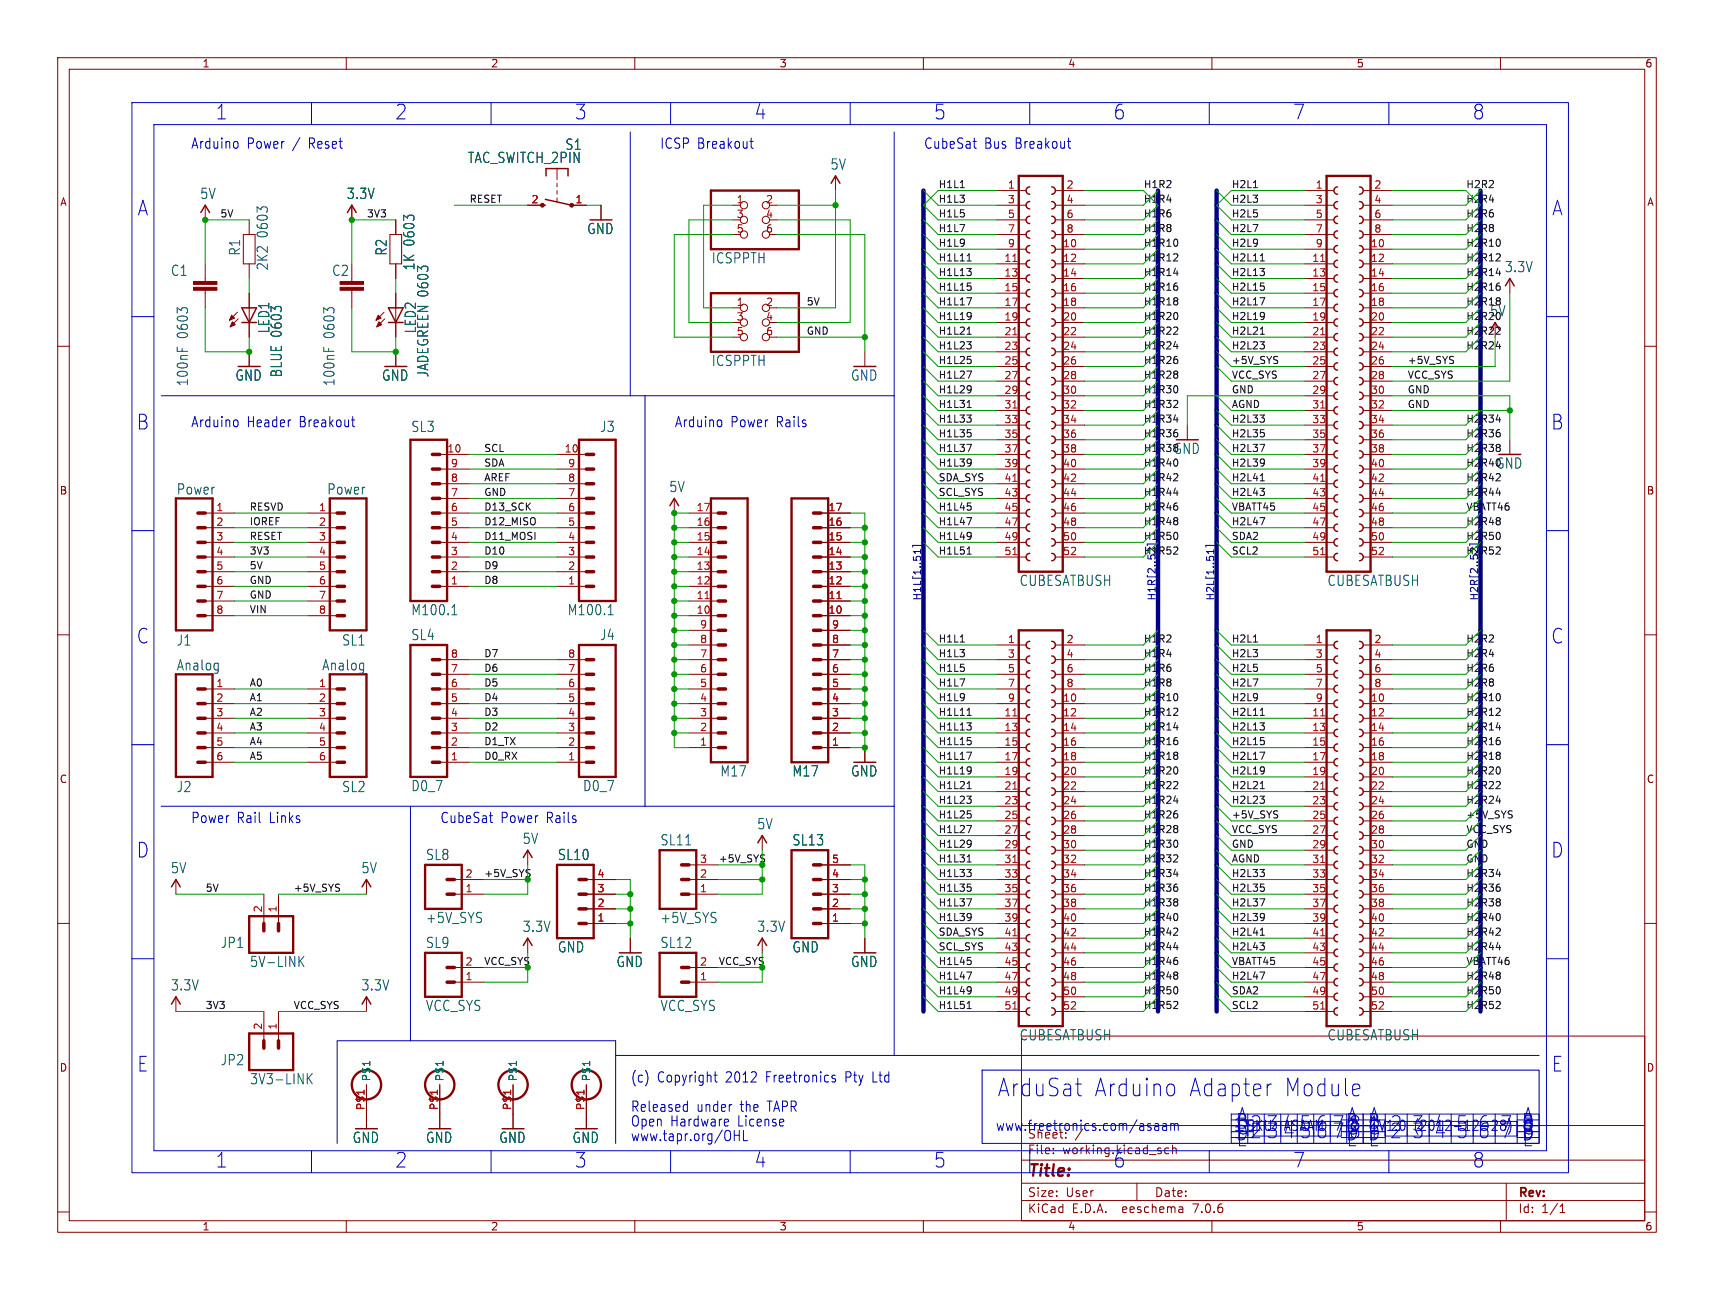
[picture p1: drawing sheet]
<svg xmlns="http://www.w3.org/2000/svg" width="297mm" height="224mm" viewBox="0 0 297 224" stroke-linecap="round" stroke-linejoin="round" font-family="sans-serif">
<defs><g id="words">
<g font-size="4.2" fill="#0000c2">
<text x="172.7" y="190.3">ArduSat</text>
<text x="189.4" y="190.3">Arduino</text>
<text x="205.8" y="190.3">Adapter</text>
<text x="222.3" y="190.3">Module</text>
</g>
<g font-size="3.5" fill="#0000c2">
<text x="37.3" y="20.9">1</text>
<text x="68.4" y="20.9">2</text>
<text x="99.6" y="20.9">3</text>
<text x="130.7" y="20.9">4</text>
<text x="161.8" y="20.9">5</text>
<text x="192.9" y="20.9">6</text>
<text x="224" y="20.9">7</text>
<text x="255.1" y="20.9">8</text>
<text x="23.8" y="37.6">A</text>
<text x="268.9" y="37.6">A</text>
<text x="23.6" y="74.7">B</text>
<text x="268.7" y="74.7">B</text>
<text x="23.6" y="111.7">C</text>
<text x="268.7" y="111.7">C</text>
<text x="23.6" y="148.8">D</text>
<text x="268.7" y="148.8">D</text>
<text x="23.7" y="185.9">E</text>
<text x="268.8" y="185.9">E</text>
<text x="214.1" y="197.8">D</text>
<text x="214.3" y="194.8">A</text>
<text x="216.6" y="196.2">2</text>
<text x="216.6" y="197.5">2</text>
<text x="219.4" y="196.2">3</text>
<text x="222.3" y="196.2">4</text>
<text x="222.3" y="197.5">4</text>
<text x="225.1" y="196.2">5</text>
<text x="225.1" y="197.5">5</text>
<text x="228" y="196.2">6</text>
<text x="228" y="197.5">6</text>
<text x="230.8" y="196.2">7</text>
<text x="233.2" y="195.8">B</text>
<text x="233.2" y="196.8">C</text>
<text x="233.3" y="194.8">A</text>
<text x="233.7" y="196.2">8</text>
<text x="233.7" y="197.5">8</text>
<text x="237" y="195.8">B</text>
<text x="237" y="197.8">D</text>
<text x="237" y="196.2">1</text>
<text x="237" y="197.5">1</text>
<text x="237.1" y="194.8">A</text>
<text x="240.8" y="196.2">2</text>
<text x="240.8" y="197.5">2</text>
<text x="244.7" y="196.2">3</text>
<text x="244.7" y="197.5">3</text>
<text x="248.5" y="196.2">4</text>
<text x="248.5" y="197.5">4</text>
<text x="252.3" y="196.2">5</text>
<text x="252.3" y="197.5">5</text>
<text x="256.1" y="196.2">6</text>
<text x="256.1" y="197.5">6</text>
<text x="259.9" y="196.2">7</text>
<text x="259.9" y="197.5">7</text>
<text x="263.7" y="195.8">B</text>
<text x="263.7" y="196.2">8</text>
<text x="263.7" y="197.5">8</text>
<text x="263.8" y="194.8">A</text>
<text x="37.3" y="202.5">1</text>
<text x="68.4" y="202.5">2</text>
<text x="99.6" y="202.5">3</text>
<text x="130.7" y="202.5">4</text>
<text x="161.8" y="202.5">5</text>
<text x="192.9" y="202.5">6</text>
<text x="214.2" y="198.9">E</text>
<text x="224" y="202.5">7</text>
<text x="255.1" y="202.5">8</text>
<text x="263.8" y="198.9">E</text>
</g>
<text font-size="2.8" fill="#840000" x="178" y="204.4">Title:</text>
<g font-size="2.5" fill="#0000c2">
<text x="33" y="25.9">Arduino</text>
<text x="42.7" y="25.9">Power</text>
<text x="50.7" y="25.9">/</text>
<text x="53.6" y="25.9">Reset</text>
<text x="114.3" y="25.9">ICSP Breakout</text>
<text x="160" y="25.9">CubeSat</text>
<text x="170.5" y="25.9">Bus</text>
<text x="175.9" y="25.9">Breakout</text>
<text x="33" y="74.2">Arduino</text>
<text x="42.7" y="74.2">Header</text>
<text x="51.9" y="74.2">Breakout</text>
<text x="116.8" y="74.2">Arduino</text>
<text x="126.6" y="74.2">Power</text>
<text x="134.6" y="74.2">Rails</text>
<text x="33" y="142.8">Power</text>
<text x="41" y="142.8">Rail</text>
<text x="46.7" y="142.8">Links</text>
<text x="76.2" y="142.8">CubeSat</text>
<text x="86.7" y="142.8">Power</text>
<text x="94.7" y="142.8">Rails</text>
<text x="109.2" y="187.7">(c)</text>
<text x="113.8" y="187.7">Copyright</text>
<text x="125.8" y="187.7">2012</text>
<text x="132.9" y="187.7">Freetronics</text>
<text x="146.8" y="187.7">Pty</text>
<text x="151.6" y="187.7">Ltd</text>
<text x="109.2" y="192.8">Released</text>
<text x="109.2" y="195.3">Open</text>
<text x="109.2" y="197.9">www.tapr.org/OHL</text>
<text x="116.1" y="195.3">Hardware</text>
<text x="120.7" y="192.8">under</text>
<text x="127.9" y="195.3">License</text>
<text x="128.3" y="192.8">the</text>
<text x="133.1" y="192.8">TAPR</text>
<text x="172.5" y="196.1">www.freetronics.com/asaam</text>
</g>
<g font-size="2.5" fill="#006464">
<text x="81" y="28.5">TAC_SWITCH_2PIN</text>
<text x="97.9" y="26.2">S1</text>
<text x="143.8" y="29.6">5V</text>
<text x="34.6" y="34.7">5V</text>
<text x="60" y="34.7">3.3V</text>
<text x="46.6" y="41.2" transform="rotate(-90 46.6 41.2)">0603</text>
<text x="101.7" y="40.8">GND</text>
<text x="41.8" y="44.4" transform="rotate(-90 41.8 44.4)">R1</text>
<text x="46.6" y="46.9" transform="rotate(-90 46.6 46.9)">2K2</text>
<text x="67.2" y="44.4" transform="rotate(-90 67.2 44.4)">R2</text>
<text x="72" y="46.9" transform="rotate(-90 72 46.9)">1K 0603</text>
<text x="123.2" y="45.9">ICSPPTH</text>
<text x="260.7" y="47.4">3.3V</text>
<text x="29.5" y="48">C1</text>
<text x="57.5" y="48">C2</text>
<text x="32.8" y="58.7" transform="rotate(-90 32.8 58.7)">0603</text>
<text x="46.9" y="57.9" transform="rotate(-90 46.9 57.9)">LED1</text>
<text x="58.2" y="58.7" transform="rotate(-90 58.2 58.7)">0603</text>
<text x="72.3" y="57.9" transform="rotate(-90 72.3 57.9)">LED2</text>
<text x="49" y="65.5" transform="rotate(-90 49 65.5)">BLUE 0603</text>
<text x="74.4" y="65.5" transform="rotate(-90 74.4 65.5)">JADEGREEN 0603</text>
<text x="123.2" y="63.6">ICSPPTH</text>
<text x="32.8" y="67" transform="rotate(-90 32.8 67)">100nF</text>
<text x="40.7" y="66.2">GND</text>
<text x="58.2" y="67" transform="rotate(-90 58.2 67)">100nF</text>
<text x="66.1" y="66.2">GND</text>
<text x="147.4" y="66.2">GND</text>
<text x="71.2" y="75.1">SL3</text>
<text x="103.9" y="75.1">J3</text>
<text x="30.5" y="85.9">Power</text>
<text x="56.6" y="85.9">Power</text>
<text x="115.9" y="85.5">5V</text>
<text x="176.6" y="101.7">CUBESATBUSH</text>
<text x="229.9" y="101.7">CUBESATBUSH</text>
<text x="71.2" y="106.8">M100.1</text>
<text x="98.3" y="106.8">M100.1</text>
<text x="30.5" y="112.1">J1</text>
<text x="59.2" y="112.1">SL1</text>
<text x="71.2" y="111.1">SL4</text>
<text x="103.9" y="111.1">J4</text>
<text x="30.5" y="116.4">Analog</text>
<text x="55.7" y="116.4">Analog</text>
<text x="30.5" y="137.5">J2</text>
<text x="59.2" y="137.5">SL2</text>
<text x="71.2" y="137.3">D0_7</text>
<text x="100.9" y="137.3">D0_7</text>
<text x="124.7" y="134.8">M17</text>
<text x="137.2" y="134.8">M17</text>
<text x="147.4" y="134.8">GND</text>
<text x="131.1" y="143.9">5V</text>
<text x="73.7" y="149.2">SL8</text>
<text x="90.5" y="146.4">5V</text>
<text x="96.6" y="149.2">SL10</text>
<text x="114.4" y="146.7">SL11</text>
<text x="137.2" y="146.7">SL13</text>
<text x="29.5" y="151.5">5V</text>
<text x="62.5" y="151.5">5V</text>
<text x="73.7" y="160.2">+5V_SYS</text>
<text x="90.5" y="161.7">3.3V</text>
<text x="114.4" y="160.2">+5V_SYS</text>
<text x="131.1" y="161.7">3.3V</text>
<text x="38.2" y="164.5">JP1</text>
<text x="43.2" y="167.8">5V-LINK</text>
<text x="73.7" y="164.5">SL9</text>
<text x="96.6" y="165.2">GND</text>
<text x="106.7" y="167.8">GND</text>
<text x="114.4" y="164.5">SL12</text>
<text x="137.2" y="165.2">GND</text>
<text x="147.4" y="167.8">GND</text>
<text x="29.5" y="171.8">3.3V</text>
<text x="62.5" y="171.8">3.3V</text>
<text x="73.7" y="175.4">VCC_SYS</text>
<text x="114.4" y="175.4">VCC_SYS</text>
<text x="38.2" y="184.8">JP2</text>
<text x="176.6" y="180.5">CUBESATBUSH</text>
<text x="229.9" y="180.5">CUBESATBUSH</text>
<text x="43.2" y="188.1">3V3-LINK</text>
<text x="61" y="198.3">GND</text>
<text x="73.7" y="198.3">GND</text>
<text x="86.4" y="198.3">GND</text>
<text x="99.1" y="198.3">GND</text>
</g>
<g font-size="2.5" fill="#0f0f0f">
<text x="258.1" y="55">5V</text>
<text x="203.3" y="78.9">GND</text>
<text x="259.1" y="81.4">GND</text>
</g>
<text font-size="2.1" fill="#0000c2" x="178" y="197.5">Sheet:</text>
<g font-size="2.1" fill="#840000">
<text x="178" y="200.2">File:</text>
<text x="184.1" y="200.2">working.kicad_sch</text>
<text x="178" y="207.6">Size:</text>
<text x="184.7" y="207.6">User</text>
<text x="200" y="207.6">Date:</text>
<text x="263" y="207.8">Rev:</text>
<text x="178" y="210.4">KiCad</text>
<text x="185.7" y="210.4">E.D.A.</text>
<text x="194.6" y="210.4">eeschema</text>
<text x="207" y="210.4">7.0.6</text>
<text x="263" y="210.4">Id:</text>
<text x="267.1" y="210.4">1/1</text>
</g>
<g font-size="1.8" fill="#840000">
<text x="35" y="11.9">1</text>
<text x="85" y="11.9">2</text>
<text x="135" y="11.9">3</text>
<text x="185" y="11.9">4</text>
<text x="235" y="11.9">5</text>
<text x="285" y="11.9">6</text>
<text x="10.3" y="35.9">A</text>
<text x="285.3" y="35.9">A</text>
<text x="10.3" y="85.9">B</text>
<text x="285.3" y="85.9">B</text>
<text x="10.3" y="135.9">C</text>
<text x="285.3" y="135.9">C</text>
<text x="10.3" y="185.9">D</text>
<text x="285.3" y="185.9">D</text>
<text x="35" y="213.4">1</text>
<text x="85" y="213.4">2</text>
<text x="135" y="213.4">3</text>
<text x="185" y="213.4">4</text>
<text x="235" y="213.4">5</text>
<text x="285" y="213.4">6</text>
</g>
<g font-size="1.8" fill="#a90000">
<text x="92" y="35.3">2</text>
<text x="99.6" y="35.3">1</text>
<text x="127.6" y="35.3">1</text>
<text x="132.6" y="35.3">2</text>
<text x="174.6" y="32.8">1</text>
<text x="174.6" y="35.3">3</text>
<text x="184.7" y="32.8">2</text>
<text x="184.7" y="35.3">4</text>
<text x="227.9" y="32.8">1</text>
<text x="227.9" y="35.3">3</text>
<text x="238.1" y="32.8">2</text>
<text x="238.1" y="35.3">4</text>
<text x="127.6" y="37.8">3</text>
<text x="127.6" y="40.4">5</text>
<text x="132.6" y="37.8">4</text>
<text x="132.6" y="40.4">6</text>
<text x="174.6" y="37.8">5</text>
<text x="174.6" y="40.4">7</text>
<text x="184.7" y="37.8">6</text>
<text x="184.7" y="40.4">8</text>
<text x="227.9" y="37.8">5</text>
<text x="227.9" y="40.4">7</text>
<text x="238.1" y="37.8">6</text>
<text x="238.1" y="40.4">8</text>
<text x="173.9" y="45.5">11</text>
<text x="174.6" y="42.9">9</text>
<text x="184.1" y="42.9">10</text>
<text x="184.1" y="45.5">12</text>
<text x="227.3" y="45.5">11</text>
<text x="227.9" y="42.9">9</text>
<text x="237.4" y="42.9">10</text>
<text x="237.4" y="45.5">12</text>
<text x="127.6" y="53.1">1</text>
<text x="132.6" y="53.1">2</text>
<text x="173.9" y="48">13</text>
<text x="173.9" y="50.5">15</text>
<text x="173.9" y="53.1">17</text>
<text x="184.1" y="48">14</text>
<text x="184.1" y="50.5">16</text>
<text x="184.1" y="53.1">18</text>
<text x="227.3" y="48">13</text>
<text x="227.3" y="50.5">15</text>
<text x="227.3" y="53.1">17</text>
<text x="237.4" y="48">14</text>
<text x="237.4" y="50.5">16</text>
<text x="237.4" y="53.1">18</text>
<text x="127.6" y="55.6">3</text>
<text x="127.6" y="58.2">5</text>
<text x="132.6" y="55.6">4</text>
<text x="132.6" y="58.2">6</text>
<text x="173.9" y="55.6">19</text>
<text x="173.9" y="58.2">21</text>
<text x="184.1" y="55.6">20</text>
<text x="184.1" y="58.2">22</text>
<text x="227.3" y="55.6">19</text>
<text x="227.3" y="58.2">21</text>
<text x="237.4" y="55.6">20</text>
<text x="237.4" y="58.2">22</text>
<text x="173.9" y="60.7">23</text>
<text x="173.9" y="63.2">25</text>
<text x="173.9" y="65.8">27</text>
<text x="184.1" y="60.7">24</text>
<text x="184.1" y="63.2">26</text>
<text x="184.1" y="65.8">28</text>
<text x="227.3" y="60.7">23</text>
<text x="227.3" y="63.2">25</text>
<text x="227.3" y="65.8">27</text>
<text x="237.4" y="60.7">24</text>
<text x="237.4" y="63.2">26</text>
<text x="237.4" y="65.8">28</text>
<text x="173.9" y="68.3">29</text>
<text x="173.9" y="70.9">31</text>
<text x="184.1" y="68.3">30</text>
<text x="184.1" y="70.9">32</text>
<text x="227.3" y="68.3">29</text>
<text x="227.3" y="70.9">31</text>
<text x="237.4" y="68.3">30</text>
<text x="237.4" y="70.9">32</text>
<text x="173.9" y="73.4">33</text>
<text x="173.9" y="75.9">35</text>
<text x="184.1" y="73.4">34</text>
<text x="184.1" y="75.9">36</text>
<text x="227.3" y="73.4">33</text>
<text x="227.3" y="75.9">35</text>
<text x="237.4" y="73.4">34</text>
<text x="237.4" y="75.9">36</text>
<text x="77.4" y="78.5">10</text>
<text x="78" y="83.6">8</text>
<text x="78" y="81">9</text>
<text x="97.7" y="78.5">10</text>
<text x="98.4" y="83.6">8</text>
<text x="98.4" y="81">9</text>
<text x="173.9" y="78.5">37</text>
<text x="173.9" y="81">39</text>
<text x="173.9" y="83.6">41</text>
<text x="184.1" y="78.5">38</text>
<text x="184.1" y="81">40</text>
<text x="184.1" y="83.6">42</text>
<text x="227.3" y="78.5">37</text>
<text x="227.3" y="81">39</text>
<text x="227.3" y="83.6">41</text>
<text x="237.4" y="78.5">38</text>
<text x="237.4" y="81">40</text>
<text x="237.4" y="83.6">42</text>
<text x="37.4" y="88.6">1</text>
<text x="55.2" y="88.6">1</text>
<text x="78" y="88.6">6</text>
<text x="78" y="86.1">7</text>
<text x="98.4" y="88.6">6</text>
<text x="98.4" y="86.1">7</text>
<text x="120.6" y="88.6">17</text>
<text x="143.5" y="88.6">17</text>
<text x="173.9" y="86.1">43</text>
<text x="173.9" y="88.6">45</text>
<text x="184.1" y="86.1">44</text>
<text x="184.1" y="88.6">46</text>
<text x="227.3" y="86.1">43</text>
<text x="227.3" y="88.6">45</text>
<text x="237.4" y="86.1">44</text>
<text x="237.4" y="88.6">46</text>
<text x="37.4" y="91.2">2</text>
<text x="37.4" y="93.7">3</text>
<text x="55.2" y="91.2">2</text>
<text x="55.2" y="93.7">3</text>
<text x="78" y="93.7">4</text>
<text x="78" y="91.2">5</text>
<text x="98.4" y="93.7">4</text>
<text x="98.4" y="91.2">5</text>
<text x="120.6" y="93.7">15</text>
<text x="120.6" y="91.2">16</text>
<text x="143.5" y="93.7">15</text>
<text x="143.5" y="91.2">16</text>
<text x="173.9" y="91.2">47</text>
<text x="173.9" y="93.7">49</text>
<text x="184.1" y="91.2">48</text>
<text x="184.1" y="93.7">50</text>
<text x="227.3" y="91.2">47</text>
<text x="227.3" y="93.7">49</text>
<text x="237.4" y="91.2">48</text>
<text x="237.4" y="93.7">50</text>
<text x="37.4" y="96.3">4</text>
<text x="37.4" y="98.8">5</text>
<text x="37.4" y="101.3">6</text>
<text x="55.2" y="96.3">4</text>
<text x="55.2" y="98.8">5</text>
<text x="55.2" y="101.3">6</text>
<text x="78" y="101.3">1</text>
<text x="78" y="98.8">2</text>
<text x="78" y="96.3">3</text>
<text x="98.4" y="101.3">1</text>
<text x="98.4" y="98.8">2</text>
<text x="98.4" y="96.3">3</text>
<text x="120.6" y="101.3">12</text>
<text x="120.6" y="98.8">13</text>
<text x="120.6" y="96.3">14</text>
<text x="143.5" y="101.3">12</text>
<text x="143.5" y="98.8">13</text>
<text x="143.5" y="96.3">14</text>
<text x="173.9" y="96.3">51</text>
<text x="184.1" y="96.3">52</text>
<text x="227.3" y="96.3">51</text>
<text x="237.4" y="96.3">52</text>
<text x="37.4" y="103.9">7</text>
<text x="37.4" y="106.4">8</text>
<text x="55.2" y="103.9">7</text>
<text x="55.2" y="106.4">8</text>
<text x="120.6" y="106.4">10</text>
<text x="120.6" y="103.9">11</text>
<text x="143.5" y="106.4">10</text>
<text x="143.5" y="103.9">11</text>
<text x="121.2" y="111.5">8</text>
<text x="121.2" y="109">9</text>
<text x="144.1" y="111.5">8</text>
<text x="144.1" y="109">9</text>
<text x="174.6" y="111.5">1</text>
<text x="184.7" y="111.5">2</text>
<text x="227.9" y="111.5">1</text>
<text x="238.1" y="111.5">2</text>
<text x="37.4" y="119.1">1</text>
<text x="55.2" y="119.1">1</text>
<text x="78" y="119.1">6</text>
<text x="78" y="116.6">7</text>
<text x="78" y="114">8</text>
<text x="98.4" y="119.1">6</text>
<text x="98.4" y="116.6">7</text>
<text x="98.4" y="114">8</text>
<text x="121.2" y="119.1">5</text>
<text x="121.2" y="116.6">6</text>
<text x="121.2" y="114">7</text>
<text x="144.1" y="119.1">5</text>
<text x="144.1" y="116.6">6</text>
<text x="144.1" y="114">7</text>
<text x="174.6" y="114">3</text>
<text x="174.6" y="116.6">5</text>
<text x="174.6" y="119.1">7</text>
<text x="184.7" y="114">4</text>
<text x="184.7" y="116.6">6</text>
<text x="184.7" y="119.1">8</text>
<text x="227.9" y="114">3</text>
<text x="227.9" y="116.6">5</text>
<text x="227.9" y="119.1">7</text>
<text x="238.1" y="114">4</text>
<text x="238.1" y="116.6">6</text>
<text x="238.1" y="119.1">8</text>
<text x="37.4" y="121.7">2</text>
<text x="37.4" y="124.2">3</text>
<text x="55.2" y="121.7">2</text>
<text x="55.2" y="124.2">3</text>
<text x="78" y="124.2">4</text>
<text x="78" y="121.7">5</text>
<text x="98.4" y="124.2">4</text>
<text x="98.4" y="121.7">5</text>
<text x="121.2" y="124.2">3</text>
<text x="121.2" y="121.7">4</text>
<text x="144.1" y="124.2">3</text>
<text x="144.1" y="121.7">4</text>
<text x="173.9" y="124.2">11</text>
<text x="174.6" y="121.7">9</text>
<text x="184.1" y="121.7">10</text>
<text x="184.1" y="124.2">12</text>
<text x="227.3" y="124.2">11</text>
<text x="227.9" y="121.7">9</text>
<text x="237.4" y="121.7">10</text>
<text x="237.4" y="124.2">12</text>
<text x="37.4" y="126.7">4</text>
<text x="37.4" y="129.3">5</text>
<text x="37.4" y="131.8">6</text>
<text x="55.2" y="126.7">4</text>
<text x="55.2" y="129.3">5</text>
<text x="55.2" y="131.8">6</text>
<text x="78" y="131.8">1</text>
<text x="78" y="129.3">2</text>
<text x="78" y="126.7">3</text>
<text x="98.4" y="131.8">1</text>
<text x="98.4" y="129.3">2</text>
<text x="98.4" y="126.7">3</text>
<text x="121.2" y="129.3">1</text>
<text x="121.2" y="126.7">2</text>
<text x="144.1" y="129.3">1</text>
<text x="144.1" y="126.7">2</text>
<text x="173.9" y="126.7">13</text>
<text x="173.9" y="129.3">15</text>
<text x="173.9" y="131.8">17</text>
<text x="184.1" y="126.7">14</text>
<text x="184.1" y="129.3">16</text>
<text x="184.1" y="131.8">18</text>
<text x="227.3" y="126.7">13</text>
<text x="227.3" y="129.3">15</text>
<text x="227.3" y="131.8">17</text>
<text x="237.4" y="126.7">14</text>
<text x="237.4" y="129.3">16</text>
<text x="237.4" y="131.8">18</text>
<text x="173.9" y="134.4">19</text>
<text x="173.9" y="136.9">21</text>
<text x="184.1" y="134.4">20</text>
<text x="184.1" y="136.9">22</text>
<text x="227.3" y="134.4">19</text>
<text x="227.3" y="136.9">21</text>
<text x="237.4" y="134.4">20</text>
<text x="237.4" y="136.9">22</text>
<text x="173.9" y="139.4">23</text>
<text x="173.9" y="142">25</text>
<text x="184.1" y="139.4">24</text>
<text x="184.1" y="142">26</text>
<text x="227.3" y="139.4">23</text>
<text x="227.3" y="142">25</text>
<text x="237.4" y="139.4">24</text>
<text x="237.4" y="142">26</text>
<text x="121.2" y="149.6">3</text>
<text x="144.1" y="149.6">5</text>
<text x="173.9" y="144.5">27</text>
<text x="173.9" y="147.1">29</text>
<text x="173.9" y="149.6">31</text>
<text x="184.1" y="144.5">28</text>
<text x="184.1" y="147.1">30</text>
<text x="184.1" y="149.6">32</text>
<text x="227.3" y="144.5">27</text>
<text x="227.3" y="147.1">29</text>
<text x="227.3" y="149.6">31</text>
<text x="237.4" y="144.5">28</text>
<text x="237.4" y="147.1">30</text>
<text x="237.4" y="149.6">32</text>
<text x="80.6" y="154.7">1</text>
<text x="80.6" y="152.1">2</text>
<text x="103.4" y="154.7">3</text>
<text x="103.4" y="152.1">4</text>
<text x="121.2" y="154.7">1</text>
<text x="121.2" y="152.1">2</text>
<text x="144.1" y="154.7">3</text>
<text x="144.1" y="152.1">4</text>
<text x="173.9" y="152.1">33</text>
<text x="173.9" y="154.7">35</text>
<text x="184.1" y="152.1">34</text>
<text x="184.1" y="154.7">36</text>
<text x="227.3" y="152.1">33</text>
<text x="227.3" y="154.7">35</text>
<text x="237.4" y="152.1">34</text>
<text x="237.4" y="154.7">36</text>
<text x="45.5" y="158.2" transform="rotate(-90 45.5 158.2)">2</text>
<text x="48" y="158.2" transform="rotate(-90 48 158.2)">1</text>
<text x="103.4" y="159.8">1</text>
<text x="103.4" y="157.2">2</text>
<text x="144.1" y="159.8">1</text>
<text x="144.1" y="157.2">2</text>
<text x="173.9" y="157.2">37</text>
<text x="173.9" y="159.8">39</text>
<text x="184.1" y="157.2">38</text>
<text x="184.1" y="159.8">40</text>
<text x="227.3" y="157.2">37</text>
<text x="227.3" y="159.8">39</text>
<text x="237.4" y="157.2">38</text>
<text x="237.4" y="159.8">40</text>
<text x="80.6" y="167.4">2</text>
<text x="121.2" y="167.4">2</text>
<text x="173.9" y="162.3">41</text>
<text x="173.9" y="164.8">43</text>
<text x="173.9" y="167.4">45</text>
<text x="184.1" y="162.3">42</text>
<text x="184.1" y="164.8">44</text>
<text x="184.1" y="167.4">46</text>
<text x="227.3" y="162.3">41</text>
<text x="227.3" y="164.8">43</text>
<text x="227.3" y="167.4">45</text>
<text x="237.4" y="162.3">42</text>
<text x="237.4" y="164.8">44</text>
<text x="237.4" y="167.4">46</text>
<text x="80.6" y="169.9">1</text>
<text x="121.2" y="169.9">1</text>
<text x="173.9" y="169.9">47</text>
<text x="173.9" y="172.5">49</text>
<text x="184.1" y="169.9">48</text>
<text x="184.1" y="172.5">50</text>
<text x="227.3" y="169.9">47</text>
<text x="227.3" y="172.5">49</text>
<text x="237.4" y="169.9">48</text>
<text x="237.4" y="172.5">50</text>
<text x="45.5" y="178.5" transform="rotate(-90 45.5 178.5)">2</text>
<text x="48" y="178.5" transform="rotate(-90 48 178.5)">1</text>
<text x="173.9" y="175">51</text>
<text x="184.1" y="175">52</text>
<text x="227.3" y="175">51</text>
<text x="237.4" y="175">52</text>
<text x="63.2" y="192.4" transform="rotate(-90 63.2 192.4)">P$1</text>
<text x="75.9" y="192.4" transform="rotate(-90 75.9 192.4)">P$1</text>
<text x="88.6" y="192.4" transform="rotate(-90 88.6 192.4)">P$1</text>
<text x="101.3" y="192.4" transform="rotate(-90 101.3 192.4)">P$1</text>
</g>
<g font-size="1.8" fill="#006464">
<text x="64.4" y="187.5" transform="rotate(-90 64.4 187.5)">P$1</text>
<text x="77.1" y="187.5" transform="rotate(-90 77.1 187.5)">P$1</text>
<text x="89.8" y="187.5" transform="rotate(-90 89.8 187.5)">P$1</text>
<text x="102.5" y="187.5" transform="rotate(-90 102.5 187.5)">P$1</text>
</g>
<g font-size="1.7" fill="#0f0f0f">
<text x="81.3" y="35.2">RESET</text>
<text x="162.6" y="32.7">H1L1</text>
<text x="162.6" y="35.2">H1L3</text>
<text x="198.1" y="35.2">H1R4</text>
<text x="198.1" y="32.7">H1R2</text>
<text x="213.4" y="35.2">H2L3</text>
<text x="213.4" y="32.7">H2L1</text>
<text x="254" y="35.2">H2R4</text>
<text x="254" y="32.7">H2R2</text>
<text x="38.1" y="37.8">5V</text>
<text x="63.5" y="37.8">3V3</text>
<text x="162.6" y="40.3">H1L7</text>
<text x="162.6" y="37.8">H1L5</text>
<text x="198.1" y="40.3">H1R8</text>
<text x="198.1" y="37.8">H1R6</text>
<text x="213.4" y="40.3">H2L7</text>
<text x="213.4" y="37.8">H2L5</text>
<text x="254" y="40.3">H2R8</text>
<text x="254" y="37.8">H2R6</text>
<text x="162.6" y="45.4">H1L11</text>
<text x="162.6" y="42.8">H1L9</text>
<text x="162.6" y="47.9">H1L13</text>
<text x="198.1" y="45.4">H1R12</text>
<text x="198.1" y="42.8">H1R10</text>
<text x="198.1" y="47.9">H1R14</text>
<text x="213.4" y="42.8">H2L9</text>
<text x="213.4" y="45.4">H2L11</text>
<text x="213.4" y="47.9">H2L13</text>
<text x="254" y="47.9">H2R14</text>
<text x="254" y="45.4">H2R12</text>
<text x="254" y="42.8">H2R10</text>
<text x="139.7" y="53">5V</text>
<text x="162.6" y="50.5">H1L15</text>
<text x="162.6" y="53">H1L17</text>
<text x="198.1" y="53">H1R18</text>
<text x="198.1" y="50.5">H1R16</text>
<text x="213.4" y="53">H2L17</text>
<text x="213.4" y="50.5">H2L15</text>
<text x="254" y="50.5">H2R16</text>
<text x="254" y="53">H2R18</text>
<text x="139.7" y="58.1">GND</text>
<text x="162.6" y="58.1">H1L21</text>
<text x="162.6" y="55.5">H1L19</text>
<text x="198.1" y="58.1">H1R22</text>
<text x="198.1" y="55.5">H1R20</text>
<text x="213.4" y="55.5">H2L19</text>
<text x="213.4" y="58.1">H2L21</text>
<text x="254" y="58.1">H2R22</text>
<text x="254" y="55.5">H2R20</text>
<text x="162.6" y="63.2">H1L25</text>
<text x="162.6" y="65.7">H1L27</text>
<text x="162.6" y="60.6">H1L23</text>
<text x="198.1" y="65.7">H1R28</text>
<text x="198.1" y="60.6">H1R24</text>
<text x="198.1" y="63.2">H1R26</text>
<text x="213.4" y="60.6">H2L23</text>
<text x="213.4" y="65.7">VCC_SYS</text>
<text x="213.4" y="63.2">+5V_SYS</text>
<text x="243.8" y="63.2">+5V_SYS</text>
<text x="243.8" y="65.7">VCC_SYS</text>
<text x="254" y="60.6">H2R24</text>
<text x="162.6" y="68.2">H1L29</text>
<text x="162.6" y="70.8">H1L31</text>
<text x="198.1" y="68.2">H1R30</text>
<text x="198.1" y="70.8">H1R32</text>
<text x="213.4" y="70.8">AGND</text>
<text x="213.4" y="68.2">GND</text>
<text x="243.8" y="70.8">GND</text>
<text x="243.8" y="68.2">GND</text>
<text x="162.6" y="73.3">H1L33</text>
<text x="162.6" y="75.9">H1L35</text>
<text x="198.1" y="75.9">H1R36</text>
<text x="198.1" y="73.3">H1R34</text>
<text x="213.4" y="75.9">H2L35</text>
<text x="213.4" y="73.3">H2L33</text>
<text x="254" y="75.9">H2R36</text>
<text x="254" y="73.3">H2R34</text>
<text x="83.8" y="80.9">SDA</text>
<text x="83.8" y="83.5">AREF</text>
<text x="83.8" y="78.4">SCL</text>
<text x="162.6" y="80.9">H1L39</text>
<text x="162.6" y="78.4">H1L37</text>
<text x="162.6" y="83.5">SDA_SYS</text>
<text x="198.1" y="78.4">H1R38</text>
<text x="198.1" y="80.9">H1R40</text>
<text x="198.1" y="83.5">H1R42</text>
<text x="213.4" y="78.4">H2L37</text>
<text x="213.4" y="83.5">H2L41</text>
<text x="213.4" y="80.9">H2L39</text>
<text x="254" y="83.5">H2R42</text>
<text x="254" y="78.4">H2R38</text>
<text x="254" y="80.9">H2R40</text>
<text x="43.2" y="88.6">RESVD</text>
<text x="83.8" y="88.6">D13_SCK</text>
<text x="83.8" y="86">GND</text>
<text x="162.6" y="88.6">H1L45</text>
<text x="162.6" y="86">SCL_SYS</text>
<text x="198.1" y="86">H1R44</text>
<text x="198.1" y="88.6">H1R46</text>
<text x="213.4" y="86">H2L43</text>
<text x="213.4" y="88.6">VBATT45</text>
<text x="254" y="88.6">VBATT46</text>
<text x="254" y="86">H2R44</text>
<text x="43.2" y="93.6">RESET</text>
<text x="43.2" y="91.1">IOREF</text>
<text x="83.8" y="91.1">D12_MISO</text>
<text x="83.8" y="93.6">D11_MOSI</text>
<text x="162.6" y="91.1">H1L47</text>
<text x="162.6" y="93.6">H1L49</text>
<text x="198.1" y="91.1">H1R48</text>
<text x="213.4" y="91.1">H2L47</text>
<text x="213.4" y="93.6">SDA2</text>
<text x="254" y="91.1">H2R48</text>
<text x="43.2" y="98.7">5V</text>
<text x="43.2" y="101.3">GND</text>
<text x="43.2" y="96.2">3V3</text>
<text x="83.8" y="101.3">D8</text>
<text x="83.8" y="98.7">D9</text>
<text x="83.8" y="96.2">D10</text>
<text x="162.6" y="96.2">H1L51</text>
<text x="198.1" y="96.2">H1R52</text>
<text x="213.4" y="96.2">SCL2</text>
<text x="254" y="96.2">H2R52</text>
<text x="43.2" y="106.3">VIN</text>
<text x="43.2" y="103.8">GND</text>
<text x="83.8" y="114">D7</text>
<text x="162.6" y="114">H1L3</text>
<text x="162.6" y="111.4">H1L1</text>
<text x="198.1" y="114">H1R4</text>
<text x="198.1" y="111.4">H1R2</text>
<text x="213.4" y="111.4">H2L1</text>
<text x="213.4" y="114">H2L3</text>
<text x="254" y="111.4">H2R2</text>
<text x="254" y="114">H2R4</text>
<text x="43.2" y="119">A0</text>
<text x="83.8" y="116.5">D6</text>
<text x="83.8" y="119">D5</text>
<text x="162.6" y="116.5">H1L5</text>
<text x="162.6" y="119">H1L7</text>
<text x="198.1" y="116.5">H1R6</text>
<text x="198.1" y="119">H1R8</text>
<text x="213.4" y="119">H2L7</text>
<text x="213.4" y="116.5">H2L5</text>
<text x="254" y="119">H2R8</text>
<text x="254" y="116.5">H2R6</text>
<text x="43.2" y="121.6">A1</text>
<text x="43.2" y="124.1">A2</text>
<text x="83.8" y="124.1">D3</text>
<text x="83.8" y="121.6">D4</text>
<text x="162.6" y="124.1">H1L11</text>
<text x="162.6" y="121.6">H1L9</text>
<text x="198.1" y="121.6">H1R10</text>
<text x="198.1" y="124.1">H1R12</text>
<text x="213.4" y="124.1">H2L11</text>
<text x="213.4" y="121.6">H2L9</text>
<text x="254" y="121.6">H2R10</text>
<text x="254" y="124.1">H2R12</text>
<text x="43.2" y="126.7">A3</text>
<text x="43.2" y="131.7">A5</text>
<text x="43.2" y="129.2">A4</text>
<text x="83.8" y="131.7">D0_RX</text>
<text x="83.8" y="129.2">D1_TX</text>
<text x="83.8" y="126.7">D2</text>
<text x="162.6" y="131.7">H1L17</text>
<text x="162.6" y="129.2">H1L15</text>
<text x="162.6" y="126.7">H1L13</text>
<text x="198.1" y="126.7">H1R14</text>
<text x="198.1" y="129.2">H1R16</text>
<text x="198.1" y="131.7">H1R18</text>
<text x="213.4" y="129.2">H2L15</text>
<text x="213.4" y="126.7">H2L13</text>
<text x="213.4" y="131.7">H2L17</text>
<text x="254" y="126.7">H2R14</text>
<text x="254" y="129.2">H2R16</text>
<text x="254" y="131.7">H2R18</text>
<text x="162.6" y="136.8">H1L21</text>
<text x="162.6" y="134.3">H1L19</text>
<text x="198.1" y="136.8">H1R22</text>
<text x="198.1" y="134.3">H1R20</text>
<text x="213.4" y="136.8">H2L21</text>
<text x="213.4" y="134.3">H2L19</text>
<text x="254" y="136.8">H2R22</text>
<text x="254" y="134.3">H2R20</text>
<text x="162.6" y="141.9">H1L25</text>
<text x="162.6" y="139.4">H1L23</text>
<text x="198.1" y="139.4">H1R24</text>
<text x="198.1" y="141.9">H1R26</text>
<text x="213.4" y="139.4">H2L23</text>
<text x="213.4" y="141.9">+5V_SYS</text>
<text x="254" y="139.4">H2R24</text>
<text x="254" y="141.9">+5V_SYS</text>
<text x="162.6" y="144.4">H1L27</text>
<text x="162.6" y="149.5">H1L31</text>
<text x="162.6" y="147">H1L29</text>
<text x="198.1" y="147">H1R30</text>
<text x="198.1" y="149.5">H1R32</text>
<text x="198.1" y="144.4">H1R28</text>
<text x="213.4" y="147">GND</text>
<text x="213.4" y="149.5">AGND</text>
<text x="213.4" y="144.4">VCC_SYS</text>
<text x="254" y="147">GND</text>
<text x="254" y="144.4">VCC_SYS</text>
<text x="254" y="149.5">GND</text>
<text x="35.6" y="154.6">5V</text>
<text x="50.8" y="154.6">+5V_SYS</text>
<text x="162.6" y="152.1">H1L33</text>
<text x="162.6" y="154.6">H1L35</text>
<text x="198.1" y="154.6">H1R36</text>
<text x="198.1" y="152.1">H1R34</text>
<text x="213.4" y="154.6">H2L35</text>
<text x="213.4" y="152.1">H2L33</text>
<text x="254" y="154.6">H2R36</text>
<text x="254" y="152.1">H2R34</text>
<text x="162.6" y="159.7">H1L39</text>
<text x="162.6" y="157.1">H1L37</text>
<text x="198.1" y="159.7">H1R40</text>
<text x="198.1" y="157.1">H1R38</text>
<text x="213.4" y="157.1">H2L37</text>
<text x="213.4" y="159.7">H2L39</text>
<text x="254" y="157.1">H2R38</text>
<text x="254" y="159.7">H2R40</text>
<text x="162.6" y="167.3">H1L45</text>
<text x="162.6" y="164.8">SCL_SYS</text>
<text x="162.6" y="162.2">SDA_SYS</text>
<text x="198.1" y="164.8">H1R44</text>
<text x="198.1" y="162.2">H1R42</text>
<text x="198.1" y="167.3">H1R46</text>
<text x="213.4" y="162.2">H2L41</text>
<text x="213.4" y="164.8">H2L43</text>
<text x="213.4" y="167.3">VBATT45</text>
<text x="254" y="162.2">H2R42</text>
<text x="254" y="164.8">H2R44</text>
<text x="254" y="167.3">VBATT46</text>
<text x="162.6" y="172.4">H1L49</text>
<text x="162.6" y="169.8">H1L47</text>
<text x="198.1" y="169.8">H1R48</text>
<text x="198.1" y="172.4">H1R50</text>
<text x="213.4" y="169.8">H2L47</text>
<text x="213.4" y="172.4">SDA2</text>
<text x="254" y="169.8">H2R48</text>
<text x="254" y="172.4">H2R50</text>
<text x="35.6" y="174.9">3V3</text>
<text x="50.8" y="174.9">VCC_SYS</text>
<text x="162.6" y="174.9">H1L51</text>
<text x="198.1" y="174.9">H1R52</text>
<text x="213.4" y="174.9">SCL2</text>
<text x="254" y="174.9">H2R52</text>
</g>
<g font-size="1.7" fill="#000084">
<text x="198.1" y="93.6">H1R50</text>
<text x="254" y="93.6">H2R50</text>
<text x="159.7" y="104.1" transform="rotate(-90 159.7 104.1)">H1L[1..51]</text>
<text x="200.3" y="104.1" transform="rotate(-90 200.3 104.1)">H1R[2..52]</text>
<text x="210.5" y="104.1" transform="rotate(-90 210.5 104.1)">H2L[1..51]</text>
<text x="256.2" y="104.1" transform="rotate(-90 256.2 104.1)">H2R[2..52]</text>
</g>
<g font-size="1.7" fill="#009600">
<text x="124.5" y="149.5">+5V_SYS</text>
<text x="83.8" y="152.1">+5V_SYS</text>
<text x="83.8" y="167.3">VCC_SYS</text>
<text x="124.5" y="167.3">VCC_SYS</text>
</g>
</g></defs>
<g fill="none" stroke="#840000" stroke-width=".17">
<path d="M10 10h277v203.5h-277zM12 12h273v199.5h-273zM60 10v2M110 10v2M160 10v2M210 10v2M260 10v2M35.6 35.6v2.5M43.2 38.1v2.5M61 35.6v2.5M68.6 38.1v2.5M91.4 35.6h2.6"/>
<path d="M96.5 29.2v1.9M96.5 31.7v.7M96.5 33v.7M96.5 34.3v.6M99.1 35.6h2.5M104.1 35.6v2.5M127 35.6h1.3M127 38.1h1.3M133.3 35.6h1.3M133.3 38.1h1.3M144.8 30.5v2.5M172.7 33h5.1"/>
<path d="M172.7 35.6h5.1M172.7 38.1h5.1M182.9 33h5.1M182.9 35.6h5.1M182.9 38.1h5.1M226.1 33h5M226.1 35.6h5M226.1 38.1h5M236.2 33h5.1M236.2 35.6h5.1M236.2 38.1h5.1M10 60h2"/>
<path d="M35.6 45.7v3.1M35.6 50.3v3M41.1 54.1l-1.3 1.4M41.3 55.2l-1.4 1.4M42.2 40.6h2v5.1h-2zM43.2 45.7v2.6M43.2 50.8v7.6M61 45.7v3.1M61 50.3v3M66.5 54.1l-1.3 1.4M66.7 55.2l-1.4 1.4M67.6 40.6h2v5.1h-2z"/>
<path d="M68.6 45.7v2.6M68.6 50.8v7.6M127 53.3h1.3M127 55.9h1.3M127 58.4h1.3M127 40.6h1.3M133.3 53.3h1.3M133.3 55.9h1.3M133.3 58.4h1.3M133.3 40.6h1.3M172.7 43.2h5.1M172.7 45.7h5.1"/>
<path d="M172.7 48.3h5.1M172.7 50.8h5.1M172.7 53.3h5.1M172.7 55.9h5.1M172.7 58.4h5.1M172.7 40.6h5.1M182.9 43.2h5.1M182.9 45.7h5.1M182.9 48.3h5.1M182.9 50.8h5.1M182.9 53.3h5.1M182.9 55.9h5.1"/>
<path d="M182.9 58.4h5.1M182.9 40.6h5.1M226.1 43.2h5M226.1 45.7h5M226.1 48.3h5M226.1 50.8h5M226.1 53.3h5M226.1 55.9h5M226.1 58.4h5M226.1 40.6h5M236.2 43.2h5.1M236.2 45.7h5.1"/>
<path d="M236.2 48.3h5.1M236.2 50.8h5.1M236.2 53.3h5.1M236.2 55.9h5.1M236.2 58.4h5.1M236.2 40.6h5.1M259.1 55.9v2.5M261.6 48.3v2.5M285 60h2M43.2 61v2.5M68.6 61v2.5M76.2 78.7h5.1"/>
<path d="M96.5 78.7h5.1M149.9 61v2.5M172.7 61h5.1M172.7 63.5h5.1M172.7 66h5.1M172.7 68.6h5.1M172.7 71.1h5.1M172.7 73.7h5.1M172.7 76.2h5.1M172.7 78.7h5.1M182.9 61h5.1M182.9 63.5h5.1"/>
<path d="M182.9 66h5.1M182.9 68.6h5.1M182.9 71.1h5.1M182.9 73.7h5.1M182.9 76.2h5.1M182.9 78.7h5.1M205.7 73.7v2.5M226.1 61h5M226.1 63.5h5M226.1 66h5M226.1 68.6h5M226.1 71.1h5"/>
<path d="M226.1 73.7h5M226.1 76.2h5M226.1 78.7h5M236.2 61h5.1M236.2 63.5h5.1M236.2 66h5.1M236.2 68.6h5.1M236.2 71.1h5.1M236.2 73.7h5.1M236.2 76.2h5.1M236.2 78.7h5.1M261.6 76.2v2.5"/>
<path d="M35.6 88.9h5M35.6 91.4h5M35.6 94h5M35.6 96.5h5M35.6 99.1h5M53.3 88.9h5.1M53.3 91.4h5.1M53.3 94h5.1M53.3 96.5h5.1M53.3 99.1h5.1M76.2 81.3h5.1M76.2 83.8h5.1"/>
<path d="M76.2 86.4h5.1M76.2 88.9h5.1M76.2 91.4h5.1M76.2 94h5.1M76.2 96.5h5.1M76.2 99.1h5.1M96.5 81.3h5.1M96.5 83.8h5.1M96.5 86.4h5.1M96.5 88.9h5.1M96.5 91.4h5.1M96.5 94h5.1"/>
<path d="M96.5 96.5h5.1M96.5 99.1h5.1M116.8 86.4v2.5M119.4 88.9h5.1M119.4 91.4h5.1M119.4 94h5.1M119.4 96.5h5.1M119.4 99.1h5.1M142.2 88.9h5.1M142.2 91.4h5.1M142.2 94h5.1M142.2 96.5h5.1"/>
<path d="M142.2 99.1h5.1M172.7 81.3h5.1M172.7 83.8h5.1M172.7 86.4h5.1M172.7 88.9h5.1M172.7 91.4h5.1M172.7 94h5.1M172.7 96.5h5.1M182.9 81.3h5.1M182.9 83.8h5.1M182.9 86.4h5.1M182.9 88.9h5.1"/>
<path d="M182.9 91.4h5.1M182.9 94h5.1M182.9 96.5h5.1M226.1 81.3h5M226.1 83.8h5M226.1 86.4h5M226.1 88.9h5M226.1 91.4h5M226.1 94h5M226.1 96.5h5M236.2 81.3h5.1M236.2 83.8h5.1"/>
<path d="M236.2 86.4h5.1M236.2 88.9h5.1M236.2 91.4h5.1M236.2 94h5.1M236.2 96.5h5.1M10 110h2M35.6 119.4h5M35.6 106.7h5M35.6 104.1h5M35.6 101.6h5M53.3 119.4h5.1M53.3 106.7h5.1"/>
<path d="M53.3 104.1h5.1M53.3 101.6h5.1M76.2 114.3h5.1M76.2 116.8h5.1M76.2 119.4h5.1M76.2 101.6h5.1M96.5 114.3h5.1M96.5 116.8h5.1M96.5 119.4h5.1M96.5 101.6h5.1M119.4 111.8h5.1M119.4 114.3h5.1"/>
<path d="M119.4 116.8h5.1M119.4 119.4h5.1M119.4 106.7h5.1M119.4 104.1h5.1M119.4 101.6h5.1M119.4 109.2h5.1M142.2 111.8h5.1M142.2 114.3h5.1M142.2 116.8h5.1M142.2 119.4h5.1M142.2 106.7h5.1M142.2 104.1h5.1"/>
<path d="M142.2 101.6h5.1M142.2 109.2h5.1M172.7 111.8h5.1M172.7 114.3h5.1M172.7 116.8h5.1M172.7 119.4h5.1M182.9 111.8h5.1M182.9 114.3h5.1M182.9 116.8h5.1M182.9 119.4h5.1M226.1 111.8h5M226.1 114.3h5"/>
<path d="M226.1 116.8h5M226.1 119.4h5M236.2 111.8h5.1M236.2 114.3h5.1M236.2 116.8h5.1M236.2 119.4h5.1M285 110h2M35.6 121.9h5M35.6 124.5h5M35.6 127h5M35.6 129.5h5M35.6 132.1h5"/>
<path d="M53.3 121.9h5.1M53.3 124.5h5.1M53.3 127h5.1M53.3 129.5h5.1M53.3 132.1h5.1M76.2 121.9h5.1M76.2 124.5h5.1M76.2 127h5.1M76.2 129.5h5.1M76.2 132.1h5.1M96.5 121.9h5.1M96.5 124.5h5.1"/>
<path d="M96.5 127h5.1M96.5 129.5h5.1M96.5 132.1h5.1M119.4 121.9h5.1M119.4 124.5h5.1M119.4 127h5.1M119.4 129.5h5.1M142.2 121.9h5.1M142.2 124.5h5.1M142.2 127h5.1M142.2 129.5h5.1M149.9 129.5v2.6"/>
<path d="M172.7 121.9h5.1M172.7 124.5h5.1M172.7 127h5.1M172.7 129.5h5.1M172.7 132.1h5.1M172.7 134.6h5.1M172.7 137.2h5.1M172.7 139.7h5.1M182.9 121.9h5.1M182.9 124.5h5.1M182.9 127h5.1M182.9 129.5h5.1"/>
<path d="M182.9 132.1h5.1M182.9 134.6h5.1M182.9 137.2h5.1M182.9 139.7h5.1M226.1 121.9h5M226.1 124.5h5M226.1 127h5M226.1 129.5h5M226.1 132.1h5M226.1 134.6h5M226.1 137.2h5M226.1 139.7h5"/>
<path d="M236.2 121.9h5.1M236.2 124.5h5.1M236.2 127h5.1M236.2 129.5h5.1M236.2 132.1h5.1M236.2 134.6h5.1M236.2 137.2h5.1M236.2 139.7h5.1M10 160h2M30.5 152.4v2.5M45.7 154.9v5.1M48.3 154.9v5.1"/>
<path d="M63.5 152.4v2.5M78.7 152.4h5.1M78.7 154.9h5.1M91.4 147.3v2.6M101.6 152.4h5.1M101.6 154.9h5.1M101.6 157.5h5.1M119.4 149.9h5.1M119.4 152.4h5.1M119.4 154.9h5.1M132.1 144.8v2.5M142.2 149.9h5.1"/>
<path d="M142.2 152.4h5.1M142.2 154.9h5.1M142.2 157.5h5.1M172.7 142.2h5.1M172.7 144.8h5.1M172.7 147.3h5.1M172.7 149.9h5.1M172.7 152.4h5.1M172.7 154.9h5.1M172.7 157.5h5.1M182.9 142.2h5.1M182.9 144.8h5.1"/>
<path d="M182.9 147.3h5.1M182.9 149.9h5.1M182.9 152.4h5.1M182.9 154.9h5.1M182.9 157.5h5.1M226.1 142.2h5M226.1 144.8h5M226.1 147.3h5M226.1 149.9h5M226.1 152.4h5M226.1 154.9h5M226.1 157.5h5"/>
<path d="M236.2 142.2h5.1M236.2 144.8h5.1M236.2 147.3h5.1M236.2 149.9h5.1M236.2 152.4h5.1M236.2 154.9h5.1M236.2 157.5h5.1M285 160h2M30.5 172.7v2.6M45.7 175.3v5M48.3 175.3v5M63.5 172.7v2.6"/>
<path d="M78.7 167.6h5.1M78.7 170.2h5.1M91.4 162.6v2.5M101.6 160h5.1M109.2 162.6v2.5M119.4 167.6h5.1M119.4 170.2h5.1M132.1 162.6v2.5M142.2 160h5.1M149.9 162.6v2.5M172.7 160h5.1M172.7 162.6h5.1"/>
<path d="M172.7 165.1h5.1M172.7 167.6h5.1M172.7 170.2h5.1M172.7 172.7h5.1M172.7 175.3h5.1M177 179.5h108v32h-108zM182.9 160h5.1M182.9 162.6h5.1M182.9 165.1h5.1M182.9 167.6h5.1M182.9 170.2h5.1M182.9 172.7h5.1"/>
<path d="M182.9 175.3h5.1M226.1 160h5M226.1 162.6h5M226.1 165.1h5M226.1 167.6h5M226.1 170.2h5M226.1 172.7h5M226.1 175.3h5M236.2 160h5.1M236.2 162.6h5.1M236.2 165.1h5.1M236.2 167.6h5.1"/>
<path d="M236.2 170.2h5.1M236.2 172.7h5.1M236.2 175.3h5.1M63.5 188v7.6M76.2 188v7.6M88.9 188v7.6M101.6 188v7.6M177 195h108M182.5 199.8v.1M182.5 199v.1M184.7 197.1v.1M187.6 195.6l-1.3 2"/>
<path d="M202.5 199l-.4-.1-.3 .3v.4l.2 .2h.5M203.2 199l.2-.1 .3 .1 .1 .9M203.2 198.4v1.5M10 210h2M60 211.5v2M110 211.5v2M160 211.5v2M177 208h108M177 205h108M177 201h108M197 205v3M204.9 209.2l.1 .9"/>
<path d="M205 210l-.2 .1M205 209.5h-.2M210 211.5v2M260 211.5v2M261 205v6.5M270.3 210.1h.9M270.3 209l.4-.4v1.5M285 210h2"/>
<circle cx="128.9" cy="35.6" r=".63"/>
<circle cx="128.9" cy="38.1" r=".63"/>
<circle cx="132.7" cy="35.6" r=".63"/>
<circle cx="132.7" cy="38.1" r=".63"/>
<circle cx="128.9" cy="53.3" r=".63"/>
<circle cx="128.9" cy="40.6" r=".63"/>
<circle cx="128.9" cy="55.9" r=".63"/>
<circle cx="128.9" cy="58.4" r=".63"/>
<circle cx="132.7" cy="53.3" r=".63"/>
<circle cx="132.7" cy="40.6" r=".63"/>
<circle cx="132.7" cy="55.9" r=".63"/>
<circle cx="132.7" cy="58.4" r=".63"/>
</g>
<g fill="none" stroke="#840000" stroke-width=".25">
<path d="M34.8 36.8l.8-1.2 .7 1.2M60.2 36.8l.8-1.2 .7 1.2M94 35.6h.5M94.5 34.5l4.6 1.1M94.6 29.2v1.3M98.4 29.2v1.3M144 31.7l.8-1.2 .7 1.2M178.4 37.5a.64 .64 0 0 0-.6 .6 .64 .64 0 0 0 .6 .6M178.4 34.9a.64 .64 0 0 0-.6 .7 .64 .64 0 0 0 .6 .6M178.4 32.4a.64 .64 0 0 0-.6 .6 .64 .64 0 0 0 .6 .7M182.2 37.5a.64 .64 0 0 1 .7 .6 .64 .64 0 0 1-.7 .6M182.2 34.9a.64 .64 0 0 1 .7 .7 .64 .64 0 0 1-.7 .6"/>
<path d="M182.2 32.4a.64 .64 0 0 1 .7 .6 .64 .64 0 0 1-.7 .7M231.8 37.5a.64 .64 0 0 0-.7 .6 .64 .64 0 0 0 .7 .6M231.8 34.9a.64 .64 0 0 0-.7 .7 .64 .64 0 0 0 .7 .6M231.8 32.4a.64 .64 0 0 0-.7 .6 .64 .64 0 0 0 .7 .7M235.6 37.5a.64 .64 0 0 1 .6 .6 .64 .64 0 0 1-.6 .6M235.6 34.9a.64 .64 0 0 1 .6 .7 .64 .64 0 0 1-.6 .6M235.6 32.4a.64 .64 0 0 1 .6 .6 .64 .64 0 0 1-.6 .7M41.9 55.9h2.5M41.9 53.3h2.5l-1.2 2.6zM67.3 55.9h2.5M67.3 53.3h2.5l-1.2 2.6zM178.4 57.8a.64 .64 0 0 0-.6 .6 .64 .64 0 0 0 .6 .7"/>
<path d="M178.4 55.2a.64 .64 0 0 0-.6 .7 .64 .64 0 0 0 .6 .6M178.4 52.7a.64 .64 0 0 0-.6 .6 .64 .64 0 0 0 .6 .7M178.4 50.2a.64 .64 0 0 0-.6 .6 .64 .64 0 0 0 .6 .6M178.4 47.6a.64 .64 0 0 0-.6 .7 .64 .64 0 0 0 .6 .6M178.4 45.1a.64 .64 0 0 0-.6 .6 .64 .64 0 0 0 .6 .7M178.4 42.5a.64 .64 0 0 0-.6 .7 .64 .64 0 0 0 .6 .6M178.4 40a.64 .64 0 0 0-.6 .6 .64 .64 0 0 0 .6 .7M182.2 57.8a.64 .64 0 0 1 .7 .6 .64 .64 0 0 1-.7 .7M182.2 55.2a.64 .64 0 0 1 .7 .7 .64 .64 0 0 1-.7 .6M182.2 52.7a.64 .64 0 0 1 .7 .6 .64 .64 0 0 1-.7 .7M182.2 50.2a.64 .64 0 0 1 .7 .6 .64 .64 0 0 1-.7 .6M182.2 47.6a.64 .64 0 0 1 .7 .7 .64 .64 0 0 1-.7 .6"/>
<path d="M182.2 45.1a.64 .64 0 0 1 .7 .6 .64 .64 0 0 1-.7 .7M182.2 42.5a.64 .64 0 0 1 .7 .7 .64 .64 0 0 1-.7 .6M182.2 40a.64 .64 0 0 1 .7 .6 .64 .64 0 0 1-.7 .7M231.8 57.8a.64 .64 0 0 0-.7 .6 .64 .64 0 0 0 .7 .7M231.8 55.2a.64 .64 0 0 0-.7 .7 .64 .64 0 0 0 .7 .6M231.8 52.7a.64 .64 0 0 0-.7 .6 .64 .64 0 0 0 .7 .7M231.8 50.2a.64 .64 0 0 0-.7 .6 .64 .64 0 0 0 .7 .6M231.8 47.6a.64 .64 0 0 0-.7 .7 .64 .64 0 0 0 .7 .6M231.8 45.1a.64 .64 0 0 0-.7 .6 .64 .64 0 0 0 .7 .7M231.8 42.5a.64 .64 0 0 0-.7 .7 .64 .64 0 0 0 .7 .6M231.8 40a.64 .64 0 0 0-.7 .6 .64 .64 0 0 0 .7 .7M235.6 57.8a.64 .64 0 0 1 .6 .6 .64 .64 0 0 1-.6 .7"/>
<path d="M235.6 55.2a.64 .64 0 0 1 .6 .7 .64 .64 0 0 1-.6 .6M235.6 52.7a.64 .64 0 0 1 .6 .6 .64 .64 0 0 1-.6 .7M235.6 50.2a.64 .64 0 0 1 .6 .6 .64 .64 0 0 1-.6 .6M235.6 47.6a.64 .64 0 0 1 .6 .7 .64 .64 0 0 1-.6 .6M235.6 45.1a.64 .64 0 0 1 .6 .6 .64 .64 0 0 1-.6 .7M235.6 42.5a.64 .64 0 0 1 .6 .7 .64 .64 0 0 1-.6 .6M235.6 40a.64 .64 0 0 1 .6 .6 .64 .64 0 0 1-.6 .7M258.3 57.1l.8-1.2 .7 1.2M260.9 49.5l.7-1.2 .8 1.2M178.4 78.1a.64 .64 0 0 0-.6 .6 .64 .64 0 0 0 .6 .7M178.4 75.6a.64 .64 0 0 0-.6 .6 .64 .64 0 0 0 .6 .6M178.4 73a.64 .64 0 0 0-.6 .7 .64 .64 0 0 0 .6 .6"/>
<path d="M178.4 70.5a.64 .64 0 0 0-.6 .6 .64 .64 0 0 0 .6 .7M178.4 67.9a.64 .64 0 0 0-.6 .7 .64 .64 0 0 0 .6 .6M178.4 65.4a.64 .64 0 0 0-.6 .6 .64 .64 0 0 0 .6 .7M178.4 62.9a.64 .64 0 0 0-.6 .6 .64 .64 0 0 0 .6 .6M178.4 60.3a.64 .64 0 0 0-.6 .7 .64 .64 0 0 0 .6 .6M182.2 78.1a.64 .64 0 0 1 .7 .6 .64 .64 0 0 1-.7 .7M182.2 75.6a.64 .64 0 0 1 .7 .6 .64 .64 0 0 1-.7 .6M182.2 73a.64 .64 0 0 1 .7 .7 .64 .64 0 0 1-.7 .6M182.2 70.5a.64 .64 0 0 1 .7 .6 .64 .64 0 0 1-.7 .7M182.2 67.9a.64 .64 0 0 1 .7 .7 .64 .64 0 0 1-.7 .6M182.2 65.4a.64 .64 0 0 1 .7 .6 .64 .64 0 0 1-.7 .7M182.2 62.9a.64 .64 0 0 1 .7 .6 .64 .64 0 0 1-.7 .6"/>
<path d="M182.2 60.3a.64 .64 0 0 1 .7 .7 .64 .64 0 0 1-.7 .6M231.8 78.1a.64 .64 0 0 0-.7 .6 .64 .64 0 0 0 .7 .7M231.8 75.6a.64 .64 0 0 0-.7 .6 .64 .64 0 0 0 .7 .6M231.8 73a.64 .64 0 0 0-.7 .7 .64 .64 0 0 0 .7 .6M231.8 70.5a.64 .64 0 0 0-.7 .6 .64 .64 0 0 0 .7 .7M231.8 67.9a.64 .64 0 0 0-.7 .7 .64 .64 0 0 0 .7 .6M231.8 65.4a.64 .64 0 0 0-.7 .6 .64 .64 0 0 0 .7 .7M231.8 62.9a.64 .64 0 0 0-.7 .6 .64 .64 0 0 0 .7 .6M231.8 60.3a.64 .64 0 0 0-.7 .7 .64 .64 0 0 0 .7 .6M235.6 78.1a.64 .64 0 0 1 .6 .6 .64 .64 0 0 1-.6 .7M235.6 75.6a.64 .64 0 0 1 .6 .6 .64 .64 0 0 1-.6 .6M235.6 73a.64 .64 0 0 1 .6 .7 .64 .64 0 0 1-.6 .6"/>
<path d="M235.6 70.5a.64 .64 0 0 1 .6 .6 .64 .64 0 0 1-.6 .7M235.6 67.9a.64 .64 0 0 1 .6 .7 .64 .64 0 0 1-.6 .6M235.6 65.4a.64 .64 0 0 1 .6 .6 .64 .64 0 0 1-.6 .7M235.6 62.9a.64 .64 0 0 1 .6 .6 .64 .64 0 0 1-.6 .6M235.6 60.3a.64 .64 0 0 1 .6 .7 .64 .64 0 0 1-.6 .6M116.1 87.6l.7-1.2 .8 1.2M178.4 95.9a.64 .64 0 0 0-.6 .6 .64 .64 0 0 0 .6 .7M178.4 93.3a.64 .64 0 0 0-.6 .7 .64 .64 0 0 0 .6 .6M178.4 90.8a.64 .64 0 0 0-.6 .6 .64 .64 0 0 0 .6 .7M178.4 88.3a.64 .64 0 0 0-.6 .6 .64 .64 0 0 0 .6 .6M178.4 85.7a.64 .64 0 0 0-.6 .7 .64 .64 0 0 0 .6 .6M178.4 83.2a.64 .64 0 0 0-.6 .6 .64 .64 0 0 0 .6 .7"/>
<path d="M178.4 80.6a.64 .64 0 0 0-.6 .7 .64 .64 0 0 0 .6 .6M182.2 95.9a.64 .64 0 0 1 .7 .6 .64 .64 0 0 1-.7 .7M182.2 93.3a.64 .64 0 0 1 .7 .7 .64 .64 0 0 1-.7 .6M182.2 90.8a.64 .64 0 0 1 .7 .6 .64 .64 0 0 1-.7 .7M182.2 88.3a.64 .64 0 0 1 .7 .6 .64 .64 0 0 1-.7 .6M182.2 85.7a.64 .64 0 0 1 .7 .7 .64 .64 0 0 1-.7 .6M182.2 83.2a.64 .64 0 0 1 .7 .6 .64 .64 0 0 1-.7 .7M182.2 80.6a.64 .64 0 0 1 .7 .7 .64 .64 0 0 1-.7 .6M231.8 95.9a.64 .64 0 0 0-.7 .6 .64 .64 0 0 0 .7 .7M231.8 93.3a.64 .64 0 0 0-.7 .7 .64 .64 0 0 0 .7 .6M231.8 90.8a.64 .64 0 0 0-.7 .6 .64 .64 0 0 0 .7 .7M231.8 88.3a.64 .64 0 0 0-.7 .6 .64 .64 0 0 0 .7 .6"/>
<path d="M231.8 85.7a.64 .64 0 0 0-.7 .7 .64 .64 0 0 0 .7 .6M231.8 83.2a.64 .64 0 0 0-.7 .6 .64 .64 0 0 0 .7 .7M231.8 80.6a.64 .64 0 0 0-.7 .7 .64 .64 0 0 0 .7 .6M235.6 95.9a.64 .64 0 0 1 .6 .6 .64 .64 0 0 1-.6 .7M235.6 93.3a.64 .64 0 0 1 .6 .7 .64 .64 0 0 1-.6 .6M235.6 90.8a.64 .64 0 0 1 .6 .6 .64 .64 0 0 1-.6 .7M235.6 88.3a.64 .64 0 0 1 .6 .6 .64 .64 0 0 1-.6 .6M235.6 85.7a.64 .64 0 0 1 .6 .7 .64 .64 0 0 1-.6 .6M235.6 83.2a.64 .64 0 0 1 .6 .6 .64 .64 0 0 1-.6 .7M235.6 80.6a.64 .64 0 0 1 .6 .7 .64 .64 0 0 1-.6 .6M178.4 118.7a.64 .64 0 0 0-.6 .7 .64 .64 0 0 0 .6 .6M178.4 116.2a.64 .64 0 0 0-.6 .6 .64 .64 0 0 0 .6 .7"/>
<path d="M178.4 113.7a.64 .64 0 0 0-.6 .6 .64 .64 0 0 0 .6 .6M178.4 111.1a.64 .64 0 0 0-.6 .7 .64 .64 0 0 0 .6 .6M182.2 118.7a.64 .64 0 0 1 .7 .7 .64 .64 0 0 1-.7 .6M182.2 116.2a.64 .64 0 0 1 .7 .6 .64 .64 0 0 1-.7 .7M182.2 113.7a.64 .64 0 0 1 .7 .6 .64 .64 0 0 1-.7 .6M182.2 111.1a.64 .64 0 0 1 .7 .7 .64 .64 0 0 1-.7 .6M231.8 118.7a.64 .64 0 0 0-.7 .7 .64 .64 0 0 0 .7 .6M231.8 116.2a.64 .64 0 0 0-.7 .6 .64 .64 0 0 0 .7 .7M231.8 113.7a.64 .64 0 0 0-.7 .6 .64 .64 0 0 0 .7 .6M231.8 111.1a.64 .64 0 0 0-.7 .7 .64 .64 0 0 0 .7 .6M235.6 118.7a.64 .64 0 0 1 .6 .7 .64 .64 0 0 1-.6 .6M235.6 116.2a.64 .64 0 0 1 .6 .6 .64 .64 0 0 1-.6 .7"/>
<path d="M235.6 113.7a.64 .64 0 0 1 .6 .6 .64 .64 0 0 1-.6 .6M235.6 111.1a.64 .64 0 0 1 .6 .7 .64 .64 0 0 1-.6 .6M178.4 139.1a.64 .64 0 0 0-.6 .6 .64 .64 0 0 0 .6 .6M178.4 136.5a.64 .64 0 0 0-.6 .7 .64 .64 0 0 0 .6 .6M178.4 134a.64 .64 0 0 0-.6 .6 .64 .64 0 0 0 .6 .7M178.4 131.4a.64 .64 0 0 0-.6 .7 .64 .64 0 0 0 .6 .6M178.4 128.9a.64 .64 0 0 0-.6 .6 .64 .64 0 0 0 .6 .7M178.4 126.4a.64 .64 0 0 0-.6 .6 .64 .64 0 0 0 .6 .6M178.4 123.8a.64 .64 0 0 0-.6 .7 .64 .64 0 0 0 .6 .6M178.4 121.3a.64 .64 0 0 0-.6 .6 .64 .64 0 0 0 .6 .7M182.2 139.1a.64 .64 0 0 1 .7 .6 .64 .64 0 0 1-.7 .6M182.2 136.5a.64 .64 0 0 1 .7 .7 .64 .64 0 0 1-.7 .6"/>
<path d="M182.2 134a.64 .64 0 0 1 .7 .6 .64 .64 0 0 1-.7 .7M182.2 131.4a.64 .64 0 0 1 .7 .7 .64 .64 0 0 1-.7 .6M182.2 128.9a.64 .64 0 0 1 .7 .6 .64 .64 0 0 1-.7 .7M182.2 126.4a.64 .64 0 0 1 .7 .6 .64 .64 0 0 1-.7 .6M182.2 123.8a.64 .64 0 0 1 .7 .7 .64 .64 0 0 1-.7 .6M182.2 121.3a.64 .64 0 0 1 .7 .6 .64 .64 0 0 1-.7 .7M231.8 139.1a.64 .64 0 0 0-.7 .6 .64 .64 0 0 0 .7 .6M231.8 136.5a.64 .64 0 0 0-.7 .7 .64 .64 0 0 0 .7 .6M231.8 134a.64 .64 0 0 0-.7 .6 .64 .64 0 0 0 .7 .7M231.8 131.4a.64 .64 0 0 0-.7 .7 .64 .64 0 0 0 .7 .6M231.8 128.9a.64 .64 0 0 0-.7 .6 .64 .64 0 0 0 .7 .7M231.8 126.4a.64 .64 0 0 0-.7 .6 .64 .64 0 0 0 .7 .6"/>
<path d="M231.8 123.8a.64 .64 0 0 0-.7 .7 .64 .64 0 0 0 .7 .6M231.8 121.3a.64 .64 0 0 0-.7 .6 .64 .64 0 0 0 .7 .7M235.6 139.1a.64 .64 0 0 1 .6 .6 .64 .64 0 0 1-.6 .6M235.6 136.5a.64 .64 0 0 1 .6 .7 .64 .64 0 0 1-.6 .6M235.6 134a.64 .64 0 0 1 .6 .6 .64 .64 0 0 1-.6 .7M235.6 131.4a.64 .64 0 0 1 .6 .7 .64 .64 0 0 1-.6 .6M235.6 128.9a.64 .64 0 0 1 .6 .6 .64 .64 0 0 1-.6 .7M235.6 126.4a.64 .64 0 0 1 .6 .6 .64 .64 0 0 1-.6 .6M235.6 123.8a.64 .64 0 0 1 .6 .7 .64 .64 0 0 1-.6 .6M235.6 121.3a.64 .64 0 0 1 .6 .6 .64 .64 0 0 1-.6 .7M29.7 153.7l.8-1.3 .7 1.3M62.7 153.7l.8-1.3 .8 1.3"/>
<path d="M90.7 148.6l.7-1.3 .8 1.3M131.3 146l.8-1.2 .7 1.2M178.4 159.4a.64 .64 0 0 0-.6 .6 .64 .64 0 0 0 .6 .7M178.4 156.8a.64 .64 0 0 0-.6 .7 .64 .64 0 0 0 .6 .6M178.4 154.3a.64 .64 0 0 0-.6 .6 .64 .64 0 0 0 .6 .7M178.4 151.8a.64 .64 0 0 0-.6 .6 .64 .64 0 0 0 .6 .6M178.4 149.2a.64 .64 0 0 0-.6 .7 .64 .64 0 0 0 .6 .6M178.4 146.7a.64 .64 0 0 0-.6 .6 .64 .64 0 0 0 .6 .7M178.4 144.1a.64 .64 0 0 0-.6 .7 .64 .64 0 0 0 .6 .6M178.4 141.6a.64 .64 0 0 0-.6 .6 .64 .64 0 0 0 .6 .7M182.2 159.4a.64 .64 0 0 1 .7 .6 .64 .64 0 0 1-.7 .7M182.2 156.8a.64 .64 0 0 1 .7 .7 .64 .64 0 0 1-.7 .6"/>
<path d="M182.2 154.3a.64 .64 0 0 1 .7 .6 .64 .64 0 0 1-.7 .7M182.2 151.8a.64 .64 0 0 1 .7 .6 .64 .64 0 0 1-.7 .6M182.2 149.2a.64 .64 0 0 1 .7 .7 .64 .64 0 0 1-.7 .6M182.2 146.7a.64 .64 0 0 1 .7 .6 .64 .64 0 0 1-.7 .7M182.2 144.1a.64 .64 0 0 1 .7 .7 .64 .64 0 0 1-.7 .6M182.2 141.6a.64 .64 0 0 1 .7 .6 .64 .64 0 0 1-.7 .7M231.8 159.4a.64 .64 0 0 0-.7 .6 .64 .64 0 0 0 .7 .7M231.8 156.8a.64 .64 0 0 0-.7 .7 .64 .64 0 0 0 .7 .6M231.8 154.3a.64 .64 0 0 0-.7 .6 .64 .64 0 0 0 .7 .7M231.8 151.8a.64 .64 0 0 0-.7 .6 .64 .64 0 0 0 .7 .6M231.8 149.2a.64 .64 0 0 0-.7 .7 .64 .64 0 0 0 .7 .6M231.8 146.7a.64 .64 0 0 0-.7 .6 .64 .64 0 0 0 .7 .7"/>
<path d="M231.8 144.1a.64 .64 0 0 0-.7 .7 .64 .64 0 0 0 .7 .6M231.8 141.6a.64 .64 0 0 0-.7 .6 .64 .64 0 0 0 .7 .7M235.6 159.4a.64 .64 0 0 1 .6 .6 .64 .64 0 0 1-.6 .7M235.6 156.8a.64 .64 0 0 1 .6 .7 .64 .64 0 0 1-.6 .6M235.6 154.3a.64 .64 0 0 1 .6 .6 .64 .64 0 0 1-.6 .7M235.6 151.8a.64 .64 0 0 1 .6 .6 .64 .64 0 0 1-.6 .6M235.6 149.2a.64 .64 0 0 1 .6 .7 .64 .64 0 0 1-.6 .6M235.6 146.7a.64 .64 0 0 1 .6 .6 .64 .64 0 0 1-.6 .7M235.6 144.1a.64 .64 0 0 1 .6 .7 .64 .64 0 0 1-.6 .6M235.6 141.6a.64 .64 0 0 1 .6 .6 .64 .64 0 0 1-.6 .7M29.7 174l.8-1.3 .7 1.3M62.7 174l.8-1.3 .8 1.3"/>
<path d="M90.7 163.8l.7-1.2 .8 1.2M131.3 163.8l.8-1.2 .7 1.2M178.4 174.6a.64 .64 0 0 0-.6 .7 .64 .64 0 0 0 .6 .6M178.4 172.1a.64 .64 0 0 0-.6 .6 .64 .64 0 0 0 .6 .7M178.4 169.5a.64 .64 0 0 0-.6 .7 .64 .64 0 0 0 .6 .6M178.4 167a.64 .64 0 0 0-.6 .6 .64 .64 0 0 0 .6 .7M178.4 164.5a.64 .64 0 0 0-.6 .6 .64 .64 0 0 0 .6 .6M178.4 161.9a.64 .64 0 0 0-.6 .7 .64 .64 0 0 0 .6 .6M182.2 174.6a.64 .64 0 0 1 .7 .7 .64 .64 0 0 1-.7 .6M182.2 172.1a.64 .64 0 0 1 .7 .6 .64 .64 0 0 1-.7 .7M182.2 169.5a.64 .64 0 0 1 .7 .7 .64 .64 0 0 1-.7 .6M182.2 167a.64 .64 0 0 1 .7 .6 .64 .64 0 0 1-.7 .7"/>
<path d="M182.2 164.5a.64 .64 0 0 1 .7 .6 .64 .64 0 0 1-.7 .6M182.2 161.9a.64 .64 0 0 1 .7 .7 .64 .64 0 0 1-.7 .6M231.8 174.6a.64 .64 0 0 0-.7 .7 .64 .64 0 0 0 .7 .6M231.8 172.1a.64 .64 0 0 0-.7 .6 .64 .64 0 0 0 .7 .7M231.8 169.5a.64 .64 0 0 0-.7 .7 .64 .64 0 0 0 .7 .6M231.8 167a.64 .64 0 0 0-.7 .6 .64 .64 0 0 0 .7 .7M231.8 164.5a.64 .64 0 0 0-.7 .6 .64 .64 0 0 0 .7 .6M231.8 161.9a.64 .64 0 0 0-.7 .7 .64 .64 0 0 0 .7 .6M235.6 174.6a.64 .64 0 0 1 .6 .7 .64 .64 0 0 1-.6 .6M235.6 172.1a.64 .64 0 0 1 .6 .6 .64 .64 0 0 1-.6 .7M235.6 169.5a.64 .64 0 0 1 .6 .7 .64 .64 0 0 1-.6 .6M235.6 167a.64 .64 0 0 1 .6 .6 .64 .64 0 0 1-.6 .7"/>
<path d="M235.6 164.5a.64 .64 0 0 1 .6 .6 .64 .64 0 0 1-.6 .6M235.6 161.9a.64 .64 0 0 1 .6 .7 .64 .64 0 0 1-.6 .6"/>
</g>
<g fill="none" stroke="#840000" stroke-width=".41">
<path d="M123.2 33h15.2v10.2h-15.2zM176.5 30.5h7.6v68.6h-7.6zM229.9 30.5h7.6v68.6h-7.6zM123.2 50.8h15.2v10.2h-15.2zM71.1 76.2h6.4v27.9h-6.4zM100.3 76.2h6.4v27.9h-6.4zM30.5 86.4h6.3v22.8h-6.3zM57.1 86.4h6.4v22.8h-6.4zM123.2 86.4h6.3v45.7h-6.3zM137.2 86.4h6.3v45.7h-6.3zM30.5 116.8h6.3v17.8h-6.3zM57.1 116.8h6.4v17.8h-6.4z"/>
<path d="M71.1 111.8h6.4v22.8h-6.4zM100.3 111.8h6.4v22.8h-6.4zM176.5 109.2h7.6v68.6h-7.6zM229.9 109.2h7.6v68.6h-7.6zM43.2 158.7h7.6v6.4h-7.6zM73.7 149.9h6.3v7.6h-6.3zM96.5 149.9h6.4v12.7h-6.4zM114.3 147.3h6.3v10.2h-6.3zM137.2 147.3h6.3v15.3h-6.3zM43.2 179.1h7.6v6.3h-7.6zM73.7 165.1h6.3v7.6h-6.3zM114.3 165.1h6.3v7.6h-6.3z"/>
<circle cx="63.5" cy="188" r="2.54"/>
<circle cx="76.2" cy="188" r="2.54"/>
<circle cx="88.9" cy="188" r="2.54"/>
<circle cx="101.6" cy="188" r="2.54"/>
</g>
<g fill="none" stroke="#a90000" stroke-width=".17">
<path d="M175.5 45.3h.7M175.5 58h.7M228.8 45.3h.8M228.8 58h.8M175.5 70.7h.7M228.8 70.7h.8M175.5 83.4h.7M175.5 96.1h.7M228.8 83.4h.8M228.8 96.1h.8M122.2 103.7h.7M145 103.7h.7"/>
<path d="M175.5 124h.7M175.5 136.7h.7M228.8 124h.8M228.8 136.7h.8M175.5 149.4h.7M228.8 149.4h.8M175.5 162.1h.7M175.5 174.8h.7M228.8 162.1h.8M228.8 174.8h.8M63.1 188.9v.7M75.8 188.9v.7"/>
<path d="M88.5 188.9v.7M101.2 188.9v.7"/>
</g>
<g fill="none" stroke="#840000" stroke-width=".61">
<path d="M74.9 78.7h1.3M101.6 78.7h1.3M34.3 99.1h1.3M34.3 96.5h1.3M34.3 94h1.3M34.3 91.4h1.3M34.3 88.9h1.3M58.4 99.1h1.3M58.4 96.5h1.3M58.4 94h1.3M58.4 91.4h1.3M58.4 88.9h1.3"/>
<path d="M74.9 99.1h1.3M74.9 96.5h1.3M74.9 94h1.3M74.9 91.4h1.3M74.9 88.9h1.3M74.9 86.4h1.3M74.9 83.8h1.3M74.9 81.3h1.3M101.6 99.1h1.3M101.6 96.5h1.3M101.6 94h1.3M101.6 91.4h1.3"/>
<path d="M101.6 88.9h1.3M101.6 86.4h1.3M101.6 83.8h1.3M101.6 81.3h1.3M124.5 99.1h1.2M124.5 96.5h1.2M124.5 94h1.2M124.5 91.4h1.2M124.5 88.9h1.2M141 99.1h1.2M141 96.5h1.2M141 94h1.2"/>
<path d="M141 91.4h1.2M141 88.9h1.2M34.3 119.4h1.3M34.3 106.7h1.3M34.3 104.1h1.3M34.3 101.6h1.3M58.4 119.4h1.3M58.4 106.7h1.3M58.4 104.1h1.3M58.4 101.6h1.3M74.9 119.4h1.3M74.9 116.8h1.3"/>
<path d="M74.9 114.3h1.3M74.9 101.6h1.3M101.6 119.4h1.3M101.6 116.8h1.3M101.6 114.3h1.3M101.6 101.6h1.3M124.5 119.4h1.2M124.5 116.8h1.2M124.5 114.3h1.2M124.5 111.8h1.2M124.5 109.2h1.2M124.5 106.7h1.2"/>
<path d="M124.5 104.1h1.2M124.5 101.6h1.2M141 119.4h1.2M141 116.8h1.2M141 114.3h1.2M141 111.8h1.2M141 109.2h1.2M141 106.7h1.2M141 104.1h1.2M141 101.6h1.2M34.3 129.5h1.3M34.3 127h1.3"/>
<path d="M34.3 124.5h1.3M34.3 121.9h1.3M34.3 132.1h1.3M58.4 129.5h1.3M58.4 127h1.3M58.4 124.5h1.3M58.4 121.9h1.3M58.4 132.1h1.3M74.9 129.5h1.3M74.9 127h1.3M74.9 124.5h1.3M74.9 121.9h1.3"/>
<path d="M74.9 132.1h1.3M101.6 129.5h1.3M101.6 127h1.3M101.6 124.5h1.3M101.6 121.9h1.3M101.6 132.1h1.3M124.5 129.5h1.2M124.5 127h1.2M124.5 124.5h1.2M124.5 121.9h1.2M141 129.5h1.2M141 127h1.2"/>
<path d="M141 124.5h1.2M141 121.9h1.2M77.5 154.9h1.2M77.5 152.4h1.2M100.3 157.5h1.3M100.3 154.9h1.3M100.3 152.4h1.3M118.1 154.9h1.3M118.1 152.4h1.3M118.1 149.9h1.3M141 157.5h1.2M141 154.9h1.2"/>
<path d="M141 152.4h1.2M141 149.9h1.2M45.7 160v1.3M48.3 160v1.3M77.5 170.2h1.2M77.5 167.6h1.2M100.3 160h1.3M118.1 170.2h1.3M118.1 167.6h1.3M141 160h1.2M45.7 180.3v1.3M48.3 180.3v1.3"/>
</g>
<g fill="none" stroke="#006464" stroke-width=".17">
<path d="M30.7 60.2v.7M56.1 60.2v.7M78.3 106.5h.9M78.6 105l.1-.3v1.8M105.4 106.5h.9M105.7 105l.1-.3v1.8M52 166.5l.7 1M52.7 165.7l-.9 1M53.2 186v1.8M53.5 186.8l.6 1M54.1 186l-.9 1M64.1 183.9v.7"/>
<path d="M76.8 183.9v.7M89.5 183.9v.7M102.2 183.9v.7"/>
</g>
<g fill="#840000" stroke="#840000" stroke-width=".17">
<path d="M58.9 49.8h4.1v.5h-4.1z"/>
<path d="M58.9 48.8h4.1v.5h-4.1z"/>
<path d="M33.5 49.8h4.1v.5h-4.1z"/>
<path d="M33.5 48.8h4.1v.5h-4.1z"/>
<path d="M40.1 54.6l.5 .5-.8 .4z"/>
<path d="M40.3 55.8l.5 .5-.9 .3z"/>
<path d="M65.5 54.6l.5 .5-.8 .4z"/>
<path d="M65.7 55.8l.5 .5-.9 .3z"/>
<circle cx="99.1" cy="35.6" r=".33"/>
<circle cx="94" cy="35.6" r=".33"/>
</g>
<g fill="none" stroke="#0f0f0f" stroke-width=".17">
<path d="M166.4 32.5h.7M217.2 32.5h.7M167.5 59.2h.8l-.4 .5M167.5 51.6h.8l-.5 1.2M167.5 46.5h.8l-.4 .5M167.6 45.2h.7M167.6 57.9h.7M167.6 49.1h.6M167.8 44.2l.1-.2v1.2M167.8 56.9l.1-.2v1.2M168.2 47l.1 .2-.1 .5M168.2 49.6l.1 .2-.1 .4"/>
<path d="M168.2 54.2v.1a1.05 1.05 0 0 1-.1 1M168.2 59.7l.1 .2-.1 .5M168.3 54.7l-.1 .1M203.3 45.2h.8M203.3 57.9h.8M203.4 47.3h.7M204 41.7v.7M204 44.1v.4M204 49.6v.6M204 51.7v.3M204 52.2v.5M204 54.4v.7"/>
<path d="M204 56.8v.4M218.3 59.2h.8l-.4 .5M218.3 51.6h.8l-.5 1.2M218.3 46.5h.8l-.4 .5M218.4 45.2h.7M218.4 57.9h.7M218.4 49.1h.6M218.6 44.2l.1-.2v1.2M218.6 56.9l.1-.2v1.2M219 47l.1 .2-.1 .5M219 49.6l.1 .2-.1 .4M219 54.2v.1a1.05 1.05 0 0 1-.1 1"/>
<path d="M219 59.7l.1 .2-.1 .5M219.1 54.7l-.1 .1M259.2 45.2h.8M259.2 57.9h.8M259.3 47.3h.7M259.9 41.7v.7M259.9 44.1v.4M259.9 49.6v.6M259.9 51.7v.3M259.9 52.2l.1 .4M259.9 56.8v.4M167.5 77h.8l-.5 1.2"/>
<path d="M167.5 71.9h.8l-.4 .5M167.5 64.3h.8l-.5 1.2M167.6 70.6h.7M167.6 74.5h.6M167.6 61.8h.6M167.8 69.6l.1-.2v1.2M168.2 62.3l.1 .2-.1 .4M168.2 66.9v.1a1.05 1.05 0 0 1-.1 1M168.2 72.4l.1 .2-.1 .5M168.2 75l.1 .2-.1 .4M168.2 79.6v.1a1.05 1.05 0 0 1-.1 1M168.3 67.4l-.1 .1"/>
<path d="M203.3 70.6h.8M203.4 60h.7M203.4 72.7h.7M204 62.3v.6M204 64.4v.3M204 64.9v.5M204 67.1v.7M204 69.5v.4M204 75v.6M204 79.8v.7M218.3 77h.8l-.5 1.2M218.3 71.9h.8l-.4 .5"/>
<path d="M218.4 74.5h.6M219 72.4l.1 .2-.1 .5M219 75l.1 .2-.1 .4M219 79.6v.1a1.05 1.05 0 0 1-.1 1M259.3 60h.7M259.3 72.7h.7M259.9 75v.6M259.9 77.1v.3M259.9 77.6v.5M167.5 89.7h.8l-.5 1.2M167.6 96h.7M167.6 87.2h.6"/>
<path d="M167.8 95l.1-.2v1.2M168.2 87.7l.1 .2-.1 .4M168.2 92.3v.1a1.05 1.05 0 0 1-.1 1M168.3 80.1l-.1 .1M168.3 92.8l-.1 .1M203.3 83.3h.8M203.3 96h.8M203.4 85.4h.7M204 82.2v.4M204 87.7v.6M204 89.8v.3M204 90.3v.5"/>
<path d="M204 92.5v.7M204 94.9v.4M218.3 84.6h.8l-.4 .5M218.3 89.7h.8l-.5 1.2M218.4 83.3h.7M218.6 82.3l.1-.2v1.2M219 85.1l.1 .2-.1 .5M219.1 80.1l-.1 .1M259.2 83.3h.8M259.2 96h.8M259.3 85.4h.7M259.9 89.8v.3"/>
<path d="M259.9 90.3v.5M259.9 92.5v.7M259.9 94.9v.4M260 82.3l-.1 .3M166.4 111.3h.7M217.2 111.3h.7M167.5 138h.8l-.4 .4M167.5 125.3h.8l-.4 .4M167.5 130.3h.8l-.5 1.3M167.6 136.7h.7M167.6 124h.7M167.6 127.8h.6"/>
<path d="M167.8 122.9l.1-.2v1.3M167.8 135.6l.1-.2v1.3M168.2 125.8l.1 .2-.1 .4M168.2 128.3l.1 .2-.1 .5M168.2 132.9v.1a1.05 1.05 0 0 1-.1 1M168.2 138.5l.1 .2-.1 .4M168.3 133.4l-.1 .2M203.3 136.7h.8M203.3 124h.8M203.4 126.1h.7M203.4 138.8h.7M204 120.4v.8"/>
<path d="M204 122.8v.4M204 128.4v.5M204 130.5v.2M204 131v.5M204 133.1v.8M204 135.5v.4M218.3 138h.8l-.4 .4M218.3 125.3h.8l-.4 .4M218.3 130.3h.8l-.5 1.3M218.4 136.7h.7M218.4 124h.7M218.4 127.8h.6"/>
<path d="M218.6 122.9l.1-.2v1.3M218.6 135.6l.1-.2v1.3M219 128.3l.1 .2-.1 .5M219 125.8l.1 .2-.1 .4M219 132.9v.1a1.05 1.05 0 0 1-.1 1M219 138.5l.1 .2-.1 .4M219.1 133.4l-.1 .2M259.2 136.7h.8M259.2 124h.8M259.3 126.1h.7M259.3 138.8h.7M259.9 120.4v.8"/>
<path d="M259.9 122.8v.4M259.9 128.4v.5M259.9 130.5v.2M259.9 131v.5M259.9 133.1v.8M259.9 135.5v.4M167.5 143h.8l-.5 1.3M167.5 150.7h.8l-.4 .4M167.5 155.7h.8l-.5 1.3M167.6 149.4h.7M167.6 140.5h.6M167.6 153.2h.6"/>
<path d="M167.8 148.3l.1-.2v1.3M168.2 141l.1 .2-.1 .5M168.2 145.6v.1a1.05 1.05 0 0 1-.1 1M168.2 151.2l.1 .2-.1 .4M168.2 153.7l.1 .2-.1 .5M168.2 158.3v.1a1.05 1.05 0 0 1-.1 1M168.3 158.8l-.1 .2M168.3 146.1l-.1 .2M203.3 149.4h.8M203.4 151.5h.7M204 145.8v.8M204 141.1v.5"/>
<path d="M204 143.2v.2M204 143.7v.5M204 148.2v.4M204 153.8v.5M204 155.9v.2M204 156.4v.5M204 158.5v.8M218.3 150.7h.8l-.4 .4M218.3 155.7h.8l-.5 1.3M218.4 153.2h.6M219 151.2l.1 .2-.1 .4M219 153.7l.1 .2-.1 .5"/>
<path d="M219 158.3v.1a1.05 1.05 0 0 1-.1 1M219.1 158.8l-.1 .2M259.3 151.5h.7M259.9 153.8v.5M259.9 155.9v.2M259.9 156.4v.5M259.9 158.5v.8M167.5 168.4h.8l-.5 1.3M167.6 174.8h.7M167.6 165.9h.6M167.8 173.7l.1-.2v1.3M168.2 166.4l.1 .2-.1 .5"/>
<path d="M168.2 171v.1a1.05 1.05 0 0 1-.1 1M168.3 171.5l-.1 .2M203.3 162.1h.8M203.3 174.8h.8M203.4 164.2h.7M204 160.9v.4M204 166.5v.5M204 168.6v.2M204 169.1v.5M204 171.2v.8M204 173.6v.4M218.3 168.4h.8l-.5 1.3"/>
<path d="M218.3 163.4h.8l-.4 .4M218.4 162.1h.7M218.6 161l.1-.2v1.3M219 163.9l.1 .2-.1 .4M259.2 162.1h.8M259.2 174.8h.8M259.3 164.2h.7M259.9 160.9v.4M259.9 168.6v.2M259.9 169.1v.5M259.9 171.2v.8M259.9 173.6v.4"/>
</g>
<path d="M158.2 94.8v-.3h1.7v.3M159.5 95.2v.7M159.5 95.6h-1.2l.2 .1M198.8 94.3v.3M200.6 94.3v.3M209 94.8v-.3h1.7v.3M210.3 95.6h-1.2l.2 .1M210.3 95.2v.7M254.7 94.3v.3M256.5 94.3v.3" fill="none" stroke="#000084" stroke-width=".17"/>
<g fill="none" stroke="#0000c2" stroke-width=".17">
<path d="M22.9 17.8h248.9v185.4h-248.9zM54 17.8v3.8M85.1 17.8v3.8M116.2 17.8v3.8M147.3 17.8v3.8M178.4 17.8v3.8M209.5 17.8v3.8M240.7 17.8v3.8M26.7 21.6h241.3v177.8h-241.3zM41 24.5l.3 .3v.5l-.3 .4M109.2 22.9v45.7M129.9 24.5h.6"/>
<path d="M130.2 23.9v1.5v.2l.3 .1M154.9 22.9v160M168.6 24.5h.6M168.9 25.6l.3 .1M184.9 24.5h.6M185.2 25.4v.2l.3 .1M22.9 54.9h3.8M268 54.9h3.8M27.9 68.6h127M41 72.8l.3 .3v.5l-.3 .3M60.9 72.8h.6M61.1 73.7l.1 .2h.3"/>
<path d="M111.8 68.6v71.1M124.8 72.8l.3 .3v.5l-.3 .3M22.9 91.9h3.8M268 91.9h3.8M22.9 129h3.8M27.9 139.7h127M71.1 139.7v40.6M268 129h3.8M84.8 141.3h.6M85.1 142.4l.3 .1M22.9 166.1h3.8M268 166.1h3.8"/>
<path d="M54 199.4v3.8M58.4 198.1v-17.8h48.3v17.8M85.1 199.4v3.8M106.7 182.9h160M116.2 199.4v3.8M118.7 191.4l.4 .1M119.1 190.8v1.8M119.1 192.5l-.4 .1M123.7 186.3h.6M123.9 185.7v1.5l.1 .2 .3 .1M126 193.9l.2 .1v.3l-.7 .2M126.2 195l-.2 .1"/>
<path d="M127.2 196.7h.9M128.1 195.9v1.7M128.8 195.9v1.7h.7M144.2 186.6v.2l.4 .1a.31 .31 0 0 1 .2 .3 .31 .31 0 0 1-.2 .3l-.4-.1M144.7 186.4l-.3-.1-.2 .3M147.3 199.4v3.8M170.2 185.4h96.5v12.7h-96.5zM178.4 199.4v3.8M186.4 187.8h1M187.1 189.9h.3M200.1 194.8h.6l.1 1.1M200.8 195.1l-.5 .1a.37 .37 0 0 0-.3 .3 .37 .37 0 0 0 .3 .4l.5-.1"/>
<path d="M201.5 194.8h.6v1.1M202.1 195.1l-.5 .1a.37 .37 0 0 0-.2 .3 .37 .37 0 0 0 .2 .4l.5-.1M202.9 194.9a.37 .37 0 0 1 .5-.1l.1 .1M202.9 194.7v1.2M203 187.8l.3 .2 .2 .4v.9l-.2 .4-.3 .2M203.5 194.9l.2-.2 .4 .1 .1 1.1M203.5 194.9v1M209.5 199.4v3.8M213.4 193h22.8v5.1h-22.8zM217.2 194.3h15.2M217.2 196.8h15.2M220.3 187.8l-.5 .2"/>
<path d="M235.2 187.8l.3 .2 .1 .6-1.2 .3M235.5 189.7l-.3 .2M236.2 193h30.5v5.1h-30.5zM240 194.3h22.9M240 196.8h22.9M240.7 199.4v3.8M250.4 195.9h1M259.4 194.9l-.9 1h.9"/>
</g>
<path d="M160 33v142.3M200.7 33v142.3M210.8 33v142.3M256.5 33v142.3" fill="none" stroke="#000084" stroke-width=".76"/>
<g fill="none" stroke="#009600" stroke-width=".17">
<path d="M43.2 38.1h-7.6v7.6M68.6 38.1h-7.6v7.6M78.7 35.6h12.7M101.6 35.6h2.5M127 35.6h-5.1v17.7h5.1M127 38.1h-7.6v17.8h7.6M134.6 35.6h10.2M134.6 38.1h12.7v17.8h-12.7M144.8 33v20.3h-10.2M160 38.1l2.6 2.5h10.1M160 33l2.6 2.6h10.1M172.7 33h-10.1l-2.6 2.6 2.6 2.5h10.1"/>
<path d="M188 33h10.1l2.6 2.6-2.6 2.5h-10.1M200.7 38.1l-2.6 2.5h-10.1M200.7 33l-2.6 2.6h-10.1M210.8 38.1l2.6 2.5h12.7M210.8 33l2.6 2.6h12.7M226.1 33h-12.7l-2.6 2.6 2.6 2.5h12.7M241.3 33h12.7l2.5 2.6-2.5 2.5h-12.7M256.5 38.1l-2.5 2.5h-12.7M256.5 33l-2.5 2.6h-12.7M35.6 53.3v7.7h7.6v-2.6M43.2 48.3v2.5M61 53.3v7.7h7.6v-2.6"/>
<path d="M68.6 48.3v2.5M127 40.6h-10.2v17.8h10.2M134.6 40.6h15.3v20.4M134.6 58.4h15.3M160 48.3l2.6 2.5h10.1M160 50.8l2.6 2.5h10.1M160 45.7l2.6 2.6h10.1M160 40.6l2.6 2.6h10.1M160 53.3l2.6 2.6h10.1M160 55.9l2.6 2.5h10.1M160 58.4l2.6 2.6h10.1M160 43.2l2.6 2.5h10.1"/>
<path d="M200.7 48.3l-2.6 2.5h-10.1M200.7 50.8l-2.6 2.5h-10.1M200.7 45.7l-2.6 2.6h-10.1M200.7 40.6l-2.6 2.6h-10.1M200.7 53.3l-2.6 2.6h-10.1M200.7 55.9l-2.6 2.5h-10.1M200.7 58.4l-2.6 2.6h-10.1M200.7 43.2l-2.6 2.5h-10.1M210.8 48.3l2.6 2.5h12.7M210.8 50.8l2.6 2.5h12.7M210.8 45.7l2.6 2.6h12.7M210.8 40.6l2.6 2.6h12.7"/>
<path d="M210.8 53.3l2.6 2.6h12.7M210.8 55.9l2.6 2.5h12.7M210.8 58.4l2.6 2.6h12.7M210.8 43.2l2.6 2.5h12.7M256.5 48.3l-2.5 2.5h-12.7M256.5 50.8l-2.5 2.5h-12.7M256.5 45.7l-2.5 2.6h-12.7M256.5 40.6l-2.5 2.6h-12.7M256.5 53.3l-2.5 2.6h-12.7M256.5 55.9l-2.5 2.5h-12.7M256.5 58.4l-2.5 2.6h-12.7M256.5 43.2l-2.5 2.5h-12.7"/>
<path d="M259.1 58.4v5.1h-17.8M261.6 50.8v15.2h-20.3M81.3 78.7h15.2M160 68.6l2.6 2.5h10.1M160 71.1l2.6 2.6h10.1M160 73.7l2.6 2.5h10.1M160 76.2l2.6 2.5h10.1M160 78.7l2.6 2.6h10.1M160 61l2.6 2.5h10.1M160 63.5l2.6 2.5h10.1M160 66l2.6 2.6h10.1M200.7 68.6l-2.6 2.5h-10.1"/>
<path d="M200.7 71.1l-2.6 2.6h-10.1M200.7 73.7l-2.6 2.5h-10.1M200.7 76.2l-2.6 2.5h-10.1M200.7 78.7l-2.6 2.6h-10.1M200.7 61l-2.6 2.5h-10.1M200.7 63.5l-2.6 2.5h-10.1M200.7 66l-2.6 2.6h-10.1M210.8 68.6l2.6 2.5h12.7M210.8 71.1l2.6 2.6h12.7M210.8 73.7l2.6 2.5h12.7M210.8 76.2l2.6 2.5h12.7M210.8 78.7l2.6 2.6h12.7"/>
<path d="M210.8 61l2.6 2.5h12.7M210.8 63.5l2.6 2.5h12.7M226.1 68.6h-20.4v5.1M241.3 71.1h20.3M241.3 68.6h20.3v7.6M256.5 71.1l-2.5 2.6h-12.7M256.5 73.7l-2.5 2.5h-12.7M256.5 76.2l-2.5 2.5h-12.7M256.5 78.7l-2.5 2.6h-12.7M40.6 96.5h12.7M40.6 88.9h12.7M40.6 91.4h12.7"/>
<path d="M40.6 94h12.7M40.6 99.1h12.7M81.3 96.5h15.2M81.3 88.9h15.2M81.3 91.4h15.2M81.3 94h15.2M81.3 86.4h15.2M81.3 81.3h15.2M81.3 83.8h15.2M81.3 99.1h15.2M116.8 96.5h2.6M116.8 91.4h2.6"/>
<path d="M116.8 94h2.6M116.8 99.1h2.6M119.4 88.9h-2.6v40.6h2.6M147.3 96.5h2.6M147.3 88.9h2.6v40.6h-2.6M147.3 91.4h2.6M147.3 94h2.6M147.3 99.1h2.6M160 94l2.6 2.5h10.1M160 86.4l2.6 2.5h10.1M160 88.9l2.6 2.5h10.1M160 91.4l2.6 2.6h10.1"/>
<path d="M160 83.8l2.6 2.6h10.1M160 81.3l2.6 2.5h10.1M200.7 94l-2.6 2.5h-10.1M200.7 86.4l-2.6 2.5h-10.1M200.7 88.9l-2.6 2.5h-10.1M200.7 91.4l-2.6 2.6h-10.1M200.7 83.8l-2.6 2.6h-10.1M200.7 81.3l-2.6 2.5h-10.1M210.8 94l2.6 2.5h12.7M210.8 86.4l2.6 2.5h12.7M210.8 88.9l2.6 2.5h12.7M210.8 91.4l2.6 2.6h12.7"/>
<path d="M210.8 83.8l2.6 2.6h12.7M210.8 81.3l2.6 2.5h12.7M256.5 94l-2.5 2.5h-12.7M256.5 86.4l-2.5 2.5h-12.7M256.5 88.9l-2.5 2.5h-12.7M256.5 91.4l-2.5 2.6h-12.7M256.5 83.8l-2.5 2.6h-12.7M256.5 81.3l-2.5 2.5h-12.7M40.6 119.4h12.7M40.6 104.1h12.7M40.6 101.6h12.7M40.6 106.7h12.7"/>
<path d="M81.3 119.4h15.2M81.3 116.8h15.2M81.3 101.6h15.2M81.3 114.3h15.2M116.8 119.4h2.6M116.8 104.1h2.6M116.8 116.8h2.6M116.8 101.6h2.6M116.8 109.2h2.6M116.8 114.3h2.6M116.8 111.8h2.6M116.8 106.7h2.6"/>
<path d="M147.3 119.4h2.6M147.3 104.1h2.6M147.3 116.8h2.6M147.3 101.6h2.6M147.3 109.2h2.6M147.3 114.3h2.6M147.3 111.8h2.6M147.3 106.7h2.6M160 116.8l2.6 2.6h10.1M160 119.4l2.6 2.5h10.1M160 114.3l2.6 2.5h10.1M160 111.8l2.6 2.5h10.1"/>
<path d="M160 109.2l2.6 2.6h10.1M200.7 116.8l-2.6 2.6h-10.1M200.7 119.4l-2.6 2.5h-10.1M200.7 114.3l-2.6 2.5h-10.1M200.7 111.8l-2.6 2.5h-10.1M200.7 109.2l-2.6 2.6h-10.1M210.8 116.8l2.6 2.6h12.7M210.8 119.4l2.6 2.5h12.7M210.8 114.3l2.6 2.5h12.7M210.8 111.8l2.6 2.5h12.7M210.8 109.2l2.6 2.6h12.7M256.5 116.8l-2.5 2.6h-12.7"/>
<path d="M256.5 119.4l-2.5 2.5h-12.7M256.5 114.3l-2.5 2.5h-12.7M256.5 111.8l-2.5 2.5h-12.7M256.5 109.2l-2.5 2.6h-12.7M40.6 124.5h12.7M40.6 127h12.7M40.6 121.9h12.7M40.6 129.5h12.7M40.6 132.1h12.7M81.3 124.5h15.2M81.3 127h15.2M81.3 121.9h15.2"/>
<path d="M81.3 129.5h15.2M81.3 132.1h15.2M116.8 124.5h2.6M116.8 127h2.6M116.8 121.9h2.6M147.3 124.5h2.6M147.3 127h2.6M147.3 121.9h2.6M160 139.7l2.6 2.5h10.1M160 137.2l2.6 2.5h10.1M160 121.9l2.6 2.6h10.1M160 124.5l2.6 2.5h10.1"/>
<path d="M160 134.6l2.6 2.6h10.1M160 127l2.6 2.5h10.1M160 132.1l2.6 2.5h10.1M160 129.5l2.6 2.6h10.1M200.7 139.7l-2.6 2.5h-10.1M200.7 137.2l-2.6 2.5h-10.1M200.7 121.9l-2.6 2.6h-10.1M200.7 124.5l-2.6 2.5h-10.1M200.7 134.6l-2.6 2.6h-10.1M200.7 127l-2.6 2.5h-10.1M200.7 132.1l-2.6 2.5h-10.1M200.7 129.5l-2.6 2.6h-10.1"/>
<path d="M210.8 139.7l2.6 2.5h12.7M210.8 137.2l2.6 2.5h12.7M210.8 121.9l2.6 2.6h12.7M210.8 124.5l2.6 2.5h12.7M210.8 134.6l2.6 2.6h12.7M210.8 127l2.6 2.5h12.7M210.8 132.1l2.6 2.5h12.7M210.8 129.5l2.6 2.6h12.7M256.5 139.7l-2.5 2.5h-12.7M256.5 137.2l-2.5 2.5h-12.7M256.5 121.9l-2.5 2.6h-12.7M256.5 124.5l-2.5 2.5h-12.7"/>
<path d="M256.5 134.6l-2.5 2.6h-12.7M256.5 127l-2.5 2.5h-12.7M256.5 132.1l-2.5 2.5h-12.7M256.5 129.5l-2.5 2.6h-12.7M30.5 154.9h15.2M48.3 154.9h15.2M83.8 152.4h7.6M91.4 149.9v5h-7.6M106.7 154.9h2.5M106.7 157.5h2.5M106.7 152.4h2.5v10.2M124.5 152.4h7.6"/>
<path d="M124.5 149.9h7.6M132.1 147.3v7.6h-7.6M147.3 154.9h2.6M147.3 157.5h2.6M147.3 152.4h2.6M147.3 149.9h2.6v12.7M160 152.4l2.6 2.5h10.1M160 154.9l2.6 2.6h10.1M160 157.5l2.6 2.5h10.1M160 142.2l2.6 2.6h10.1M160 144.8l2.6 2.5h10.1M160 149.9l2.6 2.5h10.1"/>
<path d="M160 147.3l2.6 2.6h10.1M200.7 152.4l-2.6 2.5h-10.1M200.7 154.9l-2.6 2.6h-10.1M200.7 157.5l-2.6 2.5h-10.1M200.7 142.2l-2.6 2.6h-10.1M200.7 144.8l-2.6 2.5h-10.1M200.7 149.9l-2.6 2.5h-10.1M200.7 147.3l-2.6 2.6h-10.1M210.8 152.4l2.6 2.5h12.7M210.8 154.9l2.6 2.6h12.7M210.8 157.5l2.6 2.5h12.7M210.8 142.2l2.6 2.6h12.7"/>
<path d="M210.8 144.8l2.6 2.5h12.7M210.8 149.9l2.6 2.5h12.7M210.8 147.3l2.6 2.6h12.7M256.5 152.4l-2.5 2.5h-12.7M256.5 154.9l-2.5 2.6h-12.7M256.5 157.5l-2.5 2.5h-12.7M256.5 142.2l-2.5 2.6h-12.7M256.5 144.8l-2.5 2.5h-12.7M256.5 149.9l-2.5 2.5h-12.7M256.5 147.3l-2.5 2.6h-12.7M30.5 175.3h15.2M48.3 175.3h15.2"/>
<path d="M83.8 167.6h7.6M91.4 165.1v5.1h-7.6M106.7 160h2.5M124.5 167.6h7.6M132.1 165.1v5.1h-7.6M147.3 160h2.6M160 170.2l2.6 2.5h10.1M160 167.6l2.6 2.6h10.1M160 172.7l2.6 2.6h10.1M160 165.1l2.6 2.5h10.1M160 162.6l2.6 2.5h10.1M160 160l2.6 2.6h10.1"/>
<path d="M200.7 170.2l-2.6 2.5h-10.1M200.7 167.6l-2.6 2.6h-10.1M200.7 172.7l-2.6 2.6h-10.1M200.7 165.1l-2.6 2.5h-10.1M200.7 162.6l-2.6 2.5h-10.1M200.7 160l-2.6 2.6h-10.1M210.8 170.2l2.6 2.5h12.7M210.8 167.6l2.6 2.6h12.7M210.8 172.7l2.6 2.6h12.7M210.8 165.1l2.6 2.5h12.7M210.8 162.6l2.6 2.5h12.7M210.8 160l2.6 2.6h12.7"/>
<path d="M256.5 170.2l-2.5 2.5h-12.7M256.5 167.6l-2.5 2.6h-12.7M256.5 172.7l-2.5 2.6h-12.7M256.5 165.1l-2.5 2.5h-12.7M256.5 162.6l-2.5 2.5h-12.7M256.5 160l-2.5 2.6h-12.7"/>
</g>
<g fill="#009600" stroke="#009600" stroke-width=".17">
<circle cx="149.9" cy="106.7" r=".46"/>
<circle cx="149.9" cy="104.1" r=".46"/>
<circle cx="149.9" cy="116.8" r=".46"/>
<circle cx="149.9" cy="119.4" r=".46"/>
<circle cx="149.9" cy="111.8" r=".46"/>
<circle cx="149.9" cy="109.2" r=".46"/>
<circle cx="149.9" cy="114.3" r=".46"/>
<circle cx="149.9" cy="91.4" r=".46"/>
<circle cx="149.9" cy="154.9" r=".46"/>
<circle cx="132.1" cy="152.4" r=".46"/>
<circle cx="149.9" cy="152.4" r=".46"/>
<circle cx="149.9" cy="157.5" r=".46"/>
<circle cx="149.9" cy="160" r=".46"/>
<circle cx="149.9" cy="121.9" r=".46"/>
<circle cx="149.9" cy="129.5" r=".46"/>
<circle cx="149.9" cy="127" r=".46"/>
<circle cx="149.9" cy="124.5" r=".46"/>
<circle cx="144.8" cy="35.6" r=".46"/>
<circle cx="149.9" cy="58.4" r=".46"/>
<circle cx="261.6" cy="71.1" r=".46"/>
<circle cx="116.8" cy="114.3" r=".46"/>
<circle cx="116.8" cy="111.8" r=".46"/>
<circle cx="149.9" cy="96.5" r=".46"/>
<circle cx="149.9" cy="94" r=".46"/>
<circle cx="149.9" cy="101.6" r=".46"/>
<circle cx="149.9" cy="99.1" r=".46"/>
<circle cx="116.8" cy="99.1" r=".46"/>
<circle cx="116.8" cy="104.1" r=".46"/>
<circle cx="116.8" cy="119.4" r=".46"/>
<circle cx="116.8" cy="96.5" r=".46"/>
<circle cx="116.8" cy="88.9" r=".46"/>
<circle cx="35.6" cy="38.1" r=".46"/>
<circle cx="68.6" cy="61" r=".46"/>
<circle cx="61" cy="38.1" r=".46"/>
<circle cx="43.2" cy="61" r=".46"/>
<circle cx="116.8" cy="127" r=".46"/>
<circle cx="116.8" cy="106.7" r=".46"/>
<circle cx="116.8" cy="116.8" r=".46"/>
<circle cx="116.8" cy="109.2" r=".46"/>
<circle cx="116.8" cy="101.6" r=".46"/>
<circle cx="116.8" cy="94" r=".46"/>
<circle cx="116.8" cy="124.5" r=".46"/>
<circle cx="116.8" cy="121.9" r=".46"/>
<circle cx="116.8" cy="91.4" r=".46"/>
<circle cx="109.2" cy="154.9" r=".46"/>
<circle cx="109.2" cy="157.5" r=".46"/>
<circle cx="109.2" cy="160" r=".46"/>
</g>
<use href="#words"/>
</svg>
